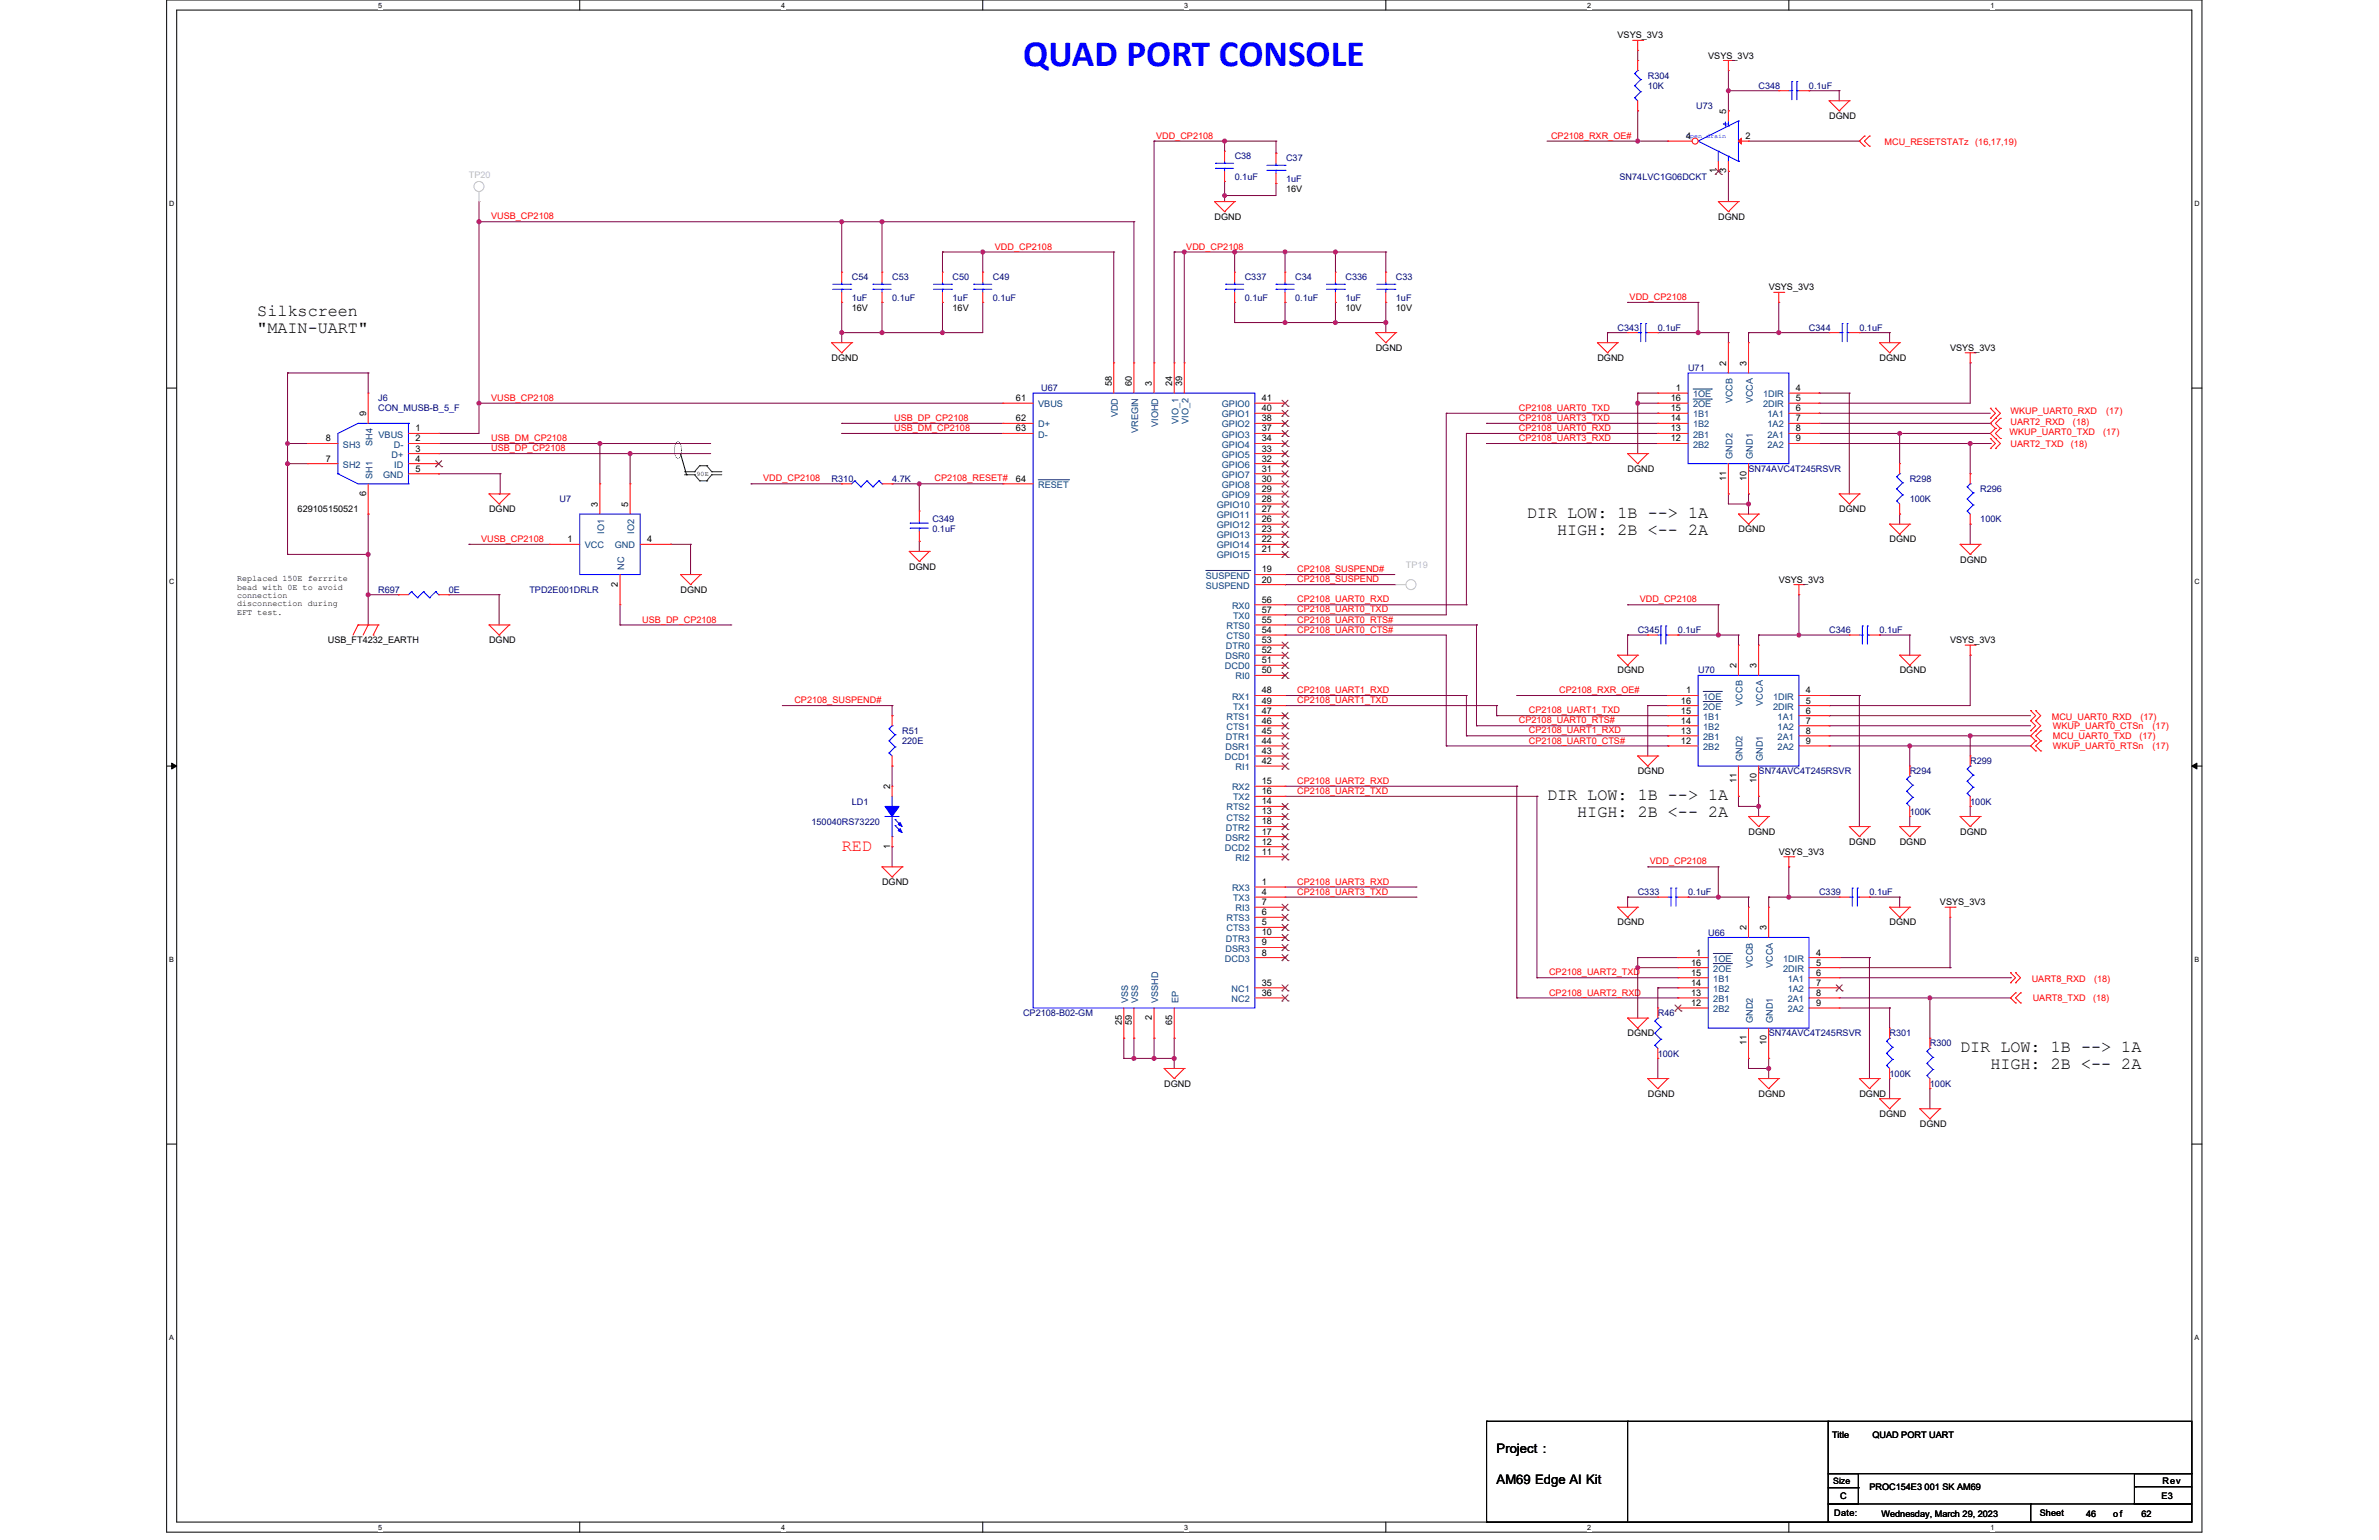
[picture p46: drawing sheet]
<svg xmlns="http://www.w3.org/2000/svg" width="432mm" height="279mm" viewBox="0 0 432 279" stroke-linecap="round" stroke-linejoin="round" font-family="sans-serif">
<defs><g id="words">
<text font-size="6.8" fill="#00f" x="185.7" y="11.9">QUAD PORT CONSOLE</text>
<g font-size="3">
<text x="46.7" y="57.4">Silkscreen</text>
<text x="46.7" y="60.5">&quot;MAIN-UART&quot;</text>
<text x="277.1" y="94">DIR LOW: 1B --&gt; 1A</text>
<text x="282.6" y="97">HIGH: 2B &lt;-- 2A</text>
<text x="280.8" y="145.2">DIR LOW: 1B --&gt; 1A</text>
<text x="286.3" y="148.2">HIGH: 2B &lt;-- 2A</text>
<text x="355.8" y="190.9">DIR LOW: 1B --&gt; 1A</text>
<text x="361.3" y="194">HIGH: 2B &lt;-- 2A</text>
</g>
<text font-size="3" fill="#f00" x="152.8" y="154.3">RED</text>
<g font-size="2.4">
<text x="271.6" y="263.7">Project :</text>
<text x="271.6" y="269.2">AM69 Edge AI Kit</text>
</g>
<g font-size="1.6">
<text x="293.6" y="7">VSYS_3V3</text>
<text x="310.1" y="10.6">VSYS_3V3</text>
<text x="313.3" y="20.7" transform="rotate(-90 313.3 20.7)">5</text>
<text x="332" y="21.6">DGND</text>
<text x="306" y="25.2">4</text>
<text x="316.8" y="25.2">2</text>
<text x="233.4" y="34.8">16V</text>
<text x="311.5" y="31.5" transform="rotate(-90 311.5 31.5)">1</text>
<text x="313.3" y="31.5" transform="rotate(-90 313.3 31.5)">3</text>
<text x="220.4" y="39.9">DGND</text>
<text x="311.9" y="39.9">DGND</text>
<text x="321" y="52.7">VSYS_3V3</text>
<text x="154.6" y="56.3">16V</text>
<text x="172.9" y="56.3">16V</text>
<text x="244.2" y="56.3">10V</text>
<text x="253.4" y="56.3">10V</text>
<text x="150.9" y="65.5">DGND</text>
<text x="249.7" y="63.7">DGND</text>
<text x="289.9" y="65.5">DGND</text>
<text x="341.1" y="65.5">DGND</text>
<text x="353.9" y="63.7">VSYS_3V3</text>
<text x="201.8" y="70" transform="rotate(-90 201.8 70)">58</text>
<text x="205.4" y="70" transform="rotate(-90 205.4 70)">60</text>
<text x="209.1" y="70" transform="rotate(-90 209.1 70)">3</text>
<text x="212.8" y="70" transform="rotate(-90 212.8 70)">24</text>
<text x="214.6" y="70" transform="rotate(-90 214.6 70)">39</text>
<text x="304.2" y="70.9">1</text>
<text x="313.3" y="66.4" transform="rotate(-90 313.3 66.4)">2</text>
<text x="317" y="66.4" transform="rotate(-90 317 66.4)">3</text>
<text x="326" y="70.9">4</text>
<text x="66.4" y="75.5" transform="rotate(-90 66.4 75.5)">9</text>
<text x="184.4" y="72.8">61</text>
<text x="184.4" y="76.4">62</text>
<text x="229" y="72.8">41</text>
<text x="229" y="74.6">40</text>
<text x="229" y="76.4">38</text>
<text x="303.3" y="72.8">16</text>
<text x="303.3" y="74.6">15</text>
<text x="303.3" y="76.4">14</text>
<text x="326" y="72.8">5</text>
<text x="326" y="74.6">6</text>
<text x="326" y="76.4">7</text>
<text x="59.1" y="80.1">8</text>
<text x="59.1" y="83.8">7</text>
<text x="75.4" y="78.3">1</text>
<text x="75.4" y="81.9">3</text>
<text x="75.4" y="80.1">2</text>
<text x="75.4" y="83.8">4</text>
<text x="184.4" y="78.3">63</text>
<text x="229" y="78.3">37</text>
<text x="229" y="80.1">34</text>
<text x="229" y="81.9">33</text>
<text x="229" y="83.8">32</text>
<text x="303.3" y="78.3">13</text>
<text x="303.3" y="80.1">12</text>
<text x="326" y="78.3">8</text>
<text x="326" y="80.1">9</text>
<text x="66.4" y="90" transform="rotate(-90 66.4 90)">6</text>
<text x="75.4" y="85.6">5</text>
<text x="184.4" y="87.4">64</text>
<text x="229" y="85.6">31</text>
<text x="229" y="87.4">30</text>
<text x="229" y="89.2">29</text>
<text x="295.4" y="85.6">DGND</text>
<text x="313.3" y="87.2" transform="rotate(-90 313.3 87.2)">11</text>
<text x="317" y="87.2" transform="rotate(-90 317 87.2)">10</text>
<text x="54" y="92.9">629105150521</text>
<text x="88.8" y="92.9">DGND</text>
<text x="108.5" y="92" transform="rotate(-90 108.5 92)">3</text>
<text x="114" y="92" transform="rotate(-90 114 92)">5</text>
<text x="229" y="91.1">28</text>
<text x="229" y="92.9">27</text>
<text x="229" y="94.7">26</text>
<text x="333.8" y="92.9">DGND</text>
<text x="103" y="98.4">1</text>
<text x="117.5" y="98.4">4</text>
<text x="229" y="96.6">23</text>
<text x="229" y="98.4">22</text>
<text x="229" y="100.2">21</text>
<text x="315.5" y="96.6">DGND</text>
<text x="343" y="98.4">DGND</text>
<text x="112.2" y="106.4" transform="rotate(-90 112.2 106.4)">2</text>
<text x="123.5" y="107.6">DGND</text>
<text x="165" y="103.4">DGND</text>
<text x="229" y="103.9">19</text>
<text x="229" y="105.7">20</text>
<text x="322.9" y="105.7">VSYS_3V3</text>
<text x="355.8" y="102.1">DGND</text>
<text x="229" y="113">55</text>
<text x="229" y="109.4">56</text>
<text x="229" y="111.2">57</text>
<text x="59.5" y="116.7">USB_FT4232_EARTH</text>
<text x="88.8" y="116.7">DGND</text>
<text x="229" y="118.5">52</text>
<text x="229" y="116.7">53</text>
<text x="229" y="114.8">54</text>
<text x="353.9" y="116.7">VSYS_3V3</text>
<text x="229" y="120.3">51</text>
<text x="229" y="122.2">50</text>
<text x="229" y="125.8">48</text>
<text x="293.6" y="122.2">DGND</text>
<text x="306" y="125.8">1</text>
<text x="315.2" y="121.2" transform="rotate(-90 315.2 121.2)">2</text>
<text x="318.8" y="121.2" transform="rotate(-90 318.8 121.2)">3</text>
<text x="327.8" y="125.8">4</text>
<text x="344.8" y="122.2">DGND</text>
<text x="229" y="131.3">46</text>
<text x="229" y="129.5">47</text>
<text x="229" y="127.6">49</text>
<text x="305.1" y="127.6">16</text>
<text x="305.1" y="129.5">15</text>
<text x="305.1" y="131.3">14</text>
<text x="327.8" y="127.6">5</text>
<text x="327.8" y="129.5">6</text>
<text x="327.8" y="131.3">7</text>
<text x="229" y="136.8">43</text>
<text x="229" y="135">44</text>
<text x="229" y="133.1">45</text>
<text x="305.1" y="133.1">13</text>
<text x="305.1" y="135">12</text>
<text x="327.8" y="133.1">8</text>
<text x="327.8" y="135">9</text>
<text x="161.5" y="143.2" transform="rotate(-90 161.5 143.2)">2</text>
<text x="229" y="138.6">42</text>
<text x="229" y="142.3">15</text>
<text x="297.3" y="140.5">DGND</text>
<text x="315.2" y="142.1" transform="rotate(-90 315.2 142.1)">11</text>
<text x="318.8" y="142.1" transform="rotate(-90 318.8 142.1)">10</text>
<text x="229" y="147.8">13</text>
<text x="229" y="145.9">14</text>
<text x="229" y="149.6">18</text>
<text x="229" y="144.1">16</text>
<text x="161.5" y="154" transform="rotate(-90 161.5 154)">1</text>
<text x="229" y="153.2">12</text>
<text x="229" y="151.4">17</text>
<text x="229" y="155.1">11</text>
<text x="317.4" y="151.4">DGND</text>
<text x="322.9" y="155.1">VSYS_3V3</text>
<text x="335.7" y="153.3">DGND</text>
<text x="344.8" y="153.3">DGND</text>
<text x="355.8" y="151.4">DGND</text>
<text x="160.1" y="160.6">DGND</text>
<text x="229" y="160.6">1</text>
<text x="229" y="167.9">5</text>
<text x="229" y="166">6</text>
<text x="229" y="164.2">7</text>
<text x="229" y="162.4">4</text>
<text x="293.6" y="167.9">DGND</text>
<text x="343" y="167.9">DGND</text>
<text x="352.1" y="164.2">VSYS_3V3</text>
<text x="229" y="173.4">8</text>
<text x="229" y="171.5">9</text>
<text x="229" y="169.7">10</text>
<text x="307.8" y="173.4">1</text>
<text x="317" y="168.8" transform="rotate(-90 317 168.8)">2</text>
<text x="320.6" y="168.8" transform="rotate(-90 320.6 168.8)">3</text>
<text x="329.6" y="173.4">4</text>
<text x="229" y="178.8">35</text>
<text x="306.9" y="175.2">16</text>
<text x="306.9" y="177">15</text>
<text x="306.9" y="178.8">14</text>
<text x="329.6" y="175.2">5</text>
<text x="329.6" y="177">6</text>
<text x="329.6" y="178.8">7</text>
<text x="209.1" y="185.1" transform="rotate(-90 209.1 185.1)">2</text>
<text x="229" y="180.7">36</text>
<text x="306.9" y="180.7">13</text>
<text x="306.9" y="182.5">12</text>
<text x="329.6" y="180.7">8</text>
<text x="329.6" y="182.5">9</text>
<text x="203.6" y="186" transform="rotate(-90 203.6 186)">25</text>
<text x="205.4" y="186" transform="rotate(-90 205.4 186)">59</text>
<text x="212.8" y="186" transform="rotate(-90 212.8 186)">65</text>
<text x="295.4" y="188">DGND</text>
<text x="317" y="189.7" transform="rotate(-90 317 189.7)">11</text>
<text x="320.6" y="189.7" transform="rotate(-90 320.6 189.7)">10</text>
<text x="211.3" y="197.2">DGND</text>
<text x="299.1" y="199">DGND</text>
<text x="319.2" y="199">DGND</text>
<text x="337.5" y="199">DGND</text>
<text x="341.1" y="202.7">DGND</text>
<text x="348.5" y="204.5">DGND</text>
<text x="332.5" y="260.8">Title</text>
<text x="339.9" y="260.8">QUAD PORT UART</text>
<text x="332.7" y="269.2">Size</text>
<text x="392.5" y="269.2">Rev</text>
<text x="332.9" y="275.1">Date:</text>
<text x="334" y="272">C</text>
<text x="339.3" y="270.3">PROC154E3 001 SK AM69</text>
<text x="341.5" y="275.3">Wednesday, March 29, 2023</text>
<text x="370.2" y="275.1">Sheet</text>
<text x="378.6" y="275.3">46</text>
<text x="383.6" y="275.3">of</text>
<text x="388.7" y="275.3">62</text>
<text x="392.3" y="272">E3</text>
</g>
<g font-size="1.6" fill="#000080">
<text x="299.1" y="14.3">R304</text>
<text x="299.1" y="16.1">10K</text>
<text x="319.2" y="16.1">C348</text>
<text x="328.3" y="16.1">0.1uF</text>
<text x="307.9" y="19.8">U73</text>
<text x="224.1" y="28.9">C38</text>
<text x="233.4" y="29.3">C37</text>
<text x="224.1" y="32.6">0.1uF</text>
<text x="233.4" y="32.9">1uF</text>
<text x="294" y="32.6">SN74LVC1G06DCKT</text>
<text x="154.6" y="50.9">C54</text>
<text x="161.9" y="50.9">C53</text>
<text x="172.9" y="50.9">C50</text>
<text x="180.2" y="50.9">C49</text>
<text x="225.9" y="50.9">C337</text>
<text x="235.1" y="50.9">C34</text>
<text x="244.2" y="50.9">C336</text>
<text x="253.4" y="50.9">C33</text>
<text x="154.6" y="54.5">1uF</text>
<text x="161.9" y="54.5">0.1uF</text>
<text x="172.9" y="54.5">1uF</text>
<text x="180.2" y="54.5">0.1uF</text>
<text x="225.9" y="54.5">0.1uF</text>
<text x="235.1" y="54.5">0.1uF</text>
<text x="244.2" y="54.5">1uF</text>
<text x="253.4" y="54.5">1uF</text>
<text x="293.6" y="60">C343</text>
<text x="300.9" y="60">0.1uF</text>
<text x="328.3" y="60">C344</text>
<text x="337.5" y="60">0.1uF</text>
<text x="189" y="71">U67</text>
<text x="306.4" y="67.3">U71</text>
<text x="68.6" y="72.8">J6</text>
<text x="68.6" y="74.6">CON_MUSB-B_5_F</text>
<text x="150.9" y="87.4">R310</text>
<text x="161.9" y="87.4">4.7K</text>
<text x="317.4" y="85.6">SN74AVC4T245RSVR</text>
<text x="346.6" y="87.4">R298</text>
<text x="359.4" y="89.3">R296</text>
<text x="101.6" y="91.1">U7</text>
<text x="169.2" y="94.8">C349</text>
<text x="346.6" y="91.1">100K</text>
<text x="359.4" y="94.8">100K</text>
<text x="169.2" y="96.6">0.1uF</text>
<text x="68.6" y="107.6">R697</text>
<text x="81.5" y="107.6">0E</text>
<text x="96.1" y="107.6">TPD2E001DRLR</text>
<text x="297.3" y="114.9">C345</text>
<text x="304.6" y="114.9">0.1uF</text>
<text x="332" y="114.9">C346</text>
<text x="341.1" y="114.9">0.1uF</text>
<text x="308.2" y="122.2">U70</text>
<text x="163.7" y="133.2">R51</text>
<text x="163.7" y="135">220E</text>
<text x="319.2" y="140.5">SN74AVC4T245RSVR</text>
<text x="346.6" y="140.5">R294</text>
<text x="357.6" y="138.6">R299</text>
<text x="147.3" y="149.6">150040RS73220</text>
<text x="154.6" y="146">LD1</text>
<text x="346.6" y="147.8">100K</text>
<text x="357.6" y="146">100K</text>
<text x="297.3" y="162.4">C333</text>
<text x="306.4" y="162.4">0.1uF</text>
<text x="330.2" y="162.4">C339</text>
<text x="339.3" y="162.4">0.1uF</text>
<text x="310.1" y="169.7">U66</text>
<text x="185.7" y="184.4">CP2108-B02-GM</text>
<text x="300.9" y="184.4">R46</text>
<text x="300.9" y="191.7">100K</text>
<text x="321" y="188">SN74AVC4T245RSVR</text>
<text x="343" y="188">R301</text>
<text x="350.3" y="189.9">R300</text>
<text x="343" y="195.3">100K</text>
<text x="350.3" y="197.2">100K</text>
</g>
<g font-size="1.6" fill="#f00">
<text x="209.8" y="25.2">VDD_CP2108</text>
<text x="281.5" y="25.2">CP2108_RXR_OE#</text>
<text x="342.1" y="26.4">MCU_RESETSTATz</text>
<text x="358.5" y="26.4">(16,17,19)</text>
<text x="89.1" y="39.8">VUSB_CP2108</text>
<text x="180.6" y="45.3">VDD_CP2108</text>
<text x="215.3" y="45.3">VDD_CP2108</text>
<text x="295.8" y="54.4">VDD_CP2108</text>
<text x="89.1" y="72.7">VUSB_CP2108</text>
<text x="162.3" y="76.4">USB_DP_CP2108</text>
<text x="275.7" y="74.5">CP2108_UART0_TXD</text>
<text x="275.7" y="76.4">CP2108_UART3_TXD</text>
<text x="364.9" y="75.2">WKUP_UART0_RXD</text>
<text x="364.9" y="77.2">UART2_RXD</text>
<text x="376.3" y="77.2">(18)</text>
<text x="382.3" y="75.2">(17)</text>
<text x="89.1" y="81.9">USB_DP_CP2108</text>
<text x="89.1" y="80">USB_DM_CP2108</text>
<text x="162.3" y="78.2">USB_DM_CP2108</text>
<text x="275.7" y="78.2">CP2108_UART0_RXD</text>
<text x="275.7" y="80">CP2108_UART3_RXD</text>
<text x="364.7" y="78.8">WKUP_UART0_TXD</text>
<text x="364.9" y="81">UART2_TXD</text>
<text x="375.9" y="81">(18)</text>
<text x="381.7" y="78.8">(17)</text>
<text x="138.5" y="87.4">VDD_CP2108</text>
<text x="169.6" y="87.4">CP2108_RESET#</text>
<text x="87.3" y="98.3">VUSB_CP2108</text>
<text x="235.4" y="105.6">CP2108_SUSPEND</text>
<text x="235.4" y="103.8">CP2108_SUSPEND#</text>
<text x="116.6" y="113">USB_DP_CP2108</text>
<text x="235.4" y="111.1">CP2108_UART0_TXD</text>
<text x="235.4" y="109.3">CP2108_UART0_RXD</text>
<text x="235.4" y="113">CP2108_UART0_RTS#</text>
<text x="297.6" y="109.3">VDD_CP2108</text>
<text x="235.4" y="114.8">CP2108_UART0_CTS#</text>
<text x="235.4" y="125.8">CP2108_UART1_RXD</text>
<text x="283" y="125.8">CP2108_RXR_OE#</text>
<text x="144.2" y="127.6">CP2108_SUSPEND#</text>
<text x="235.4" y="127.6">CP2108_UART1_TXD</text>
<text x="275.7" y="131.2">CP2108_UART0_RTS#</text>
<text x="277.5" y="129.4">CP2108_UART1_TXD</text>
<text x="372.4" y="130.6">MCU_UART0_RXD</text>
<text x="388.5" y="130.6">(17)</text>
<text x="277.5" y="133.1">CP2108_UART1_RXD</text>
<text x="277.5" y="134.9">CP2108_UART0_CTS#</text>
<text x="372.6" y="134.1">MCU_UART0_TXD</text>
<text x="372.6" y="132.2">WKUP_UART0_CTSn</text>
<text x="372.6" y="135.9">WKUP_UART0_RTSn</text>
<text x="388.3" y="134.1">(17)</text>
<text x="390.7" y="132.2">(17)</text>
<text x="390.7" y="135.9">(17)</text>
<text x="235.4" y="142.2">CP2108_UART2_RXD</text>
<text x="235.4" y="144">CP2108_UART2_TXD</text>
<text x="235.4" y="160.5">CP2108_UART3_RXD</text>
<text x="299.4" y="156.8">VDD_CP2108</text>
<text x="235.4" y="162.3">CP2108_UART3_TXD</text>
<text x="281.2" y="177">CP2108_UART2_TXD</text>
<text x="368.8" y="178.1">UART8_RXD</text>
<text x="380.1" y="178.1">(18)</text>
<text x="281.2" y="180.6">CP2108_UART2_RXD</text>
<text x="368.9" y="181.6">UART8_TXD</text>
<text x="379.9" y="181.6">(18)</text>
</g>
<g font-size="1.6" fill="#c0c0c0">
<text x="85.1" y="32.2">TP20</text>
<text x="255.2" y="103">TP19</text>
</g>
<g font-size="1.6" fill="#004080">
<text x="188.4" y="73.9">VBUS</text>
<text x="188.4" y="77.6">D+</text>
<text x="202.9" y="75.7" transform="rotate(-90 202.9 75.7)">VDD</text>
<text x="210.2" y="77.5" transform="rotate(-90 210.2 77.5)">VIOHD</text>
<text x="213.9" y="76.9" transform="rotate(-90 213.9 76.9)">VIO_1</text>
<text x="215.7" y="76.9" transform="rotate(-90 215.7 76.9)">VIO_2</text>
<text x="221.8" y="73.9">GPIO0</text>
<text x="221.8" y="75.7">GPIO1</text>
<text x="221.8" y="77.6">GPIO2</text>
<text x="307.3" y="72.1">1OE</text>
<text x="307.3" y="73.9">2OE</text>
<text x="307.3" y="75.7">1B1</text>
<text x="307.3" y="77.6">1B2</text>
<text x="314.5" y="73.2" transform="rotate(-90 314.5 73.2)">VCCB</text>
<text x="318.1" y="73.2" transform="rotate(-90 318.1 73.2)">VCCA</text>
<text x="320" y="72.1">1DIR</text>
<text x="320" y="73.9">2DIR</text>
<text x="320.8" y="75.7">1A1</text>
<text x="320.8" y="77.6">1A2</text>
<text x="62.2" y="81.2">SH3</text>
<text x="67.6" y="80.9" transform="rotate(-90 67.6 80.9)">SH4</text>
<text x="68.7" y="79.4">VBUS</text>
<text x="71.1" y="83">D+</text>
<text x="71.5" y="81.2">D-</text>
<text x="188.4" y="79.4">D-</text>
<text x="206.6" y="78.6" transform="rotate(-90 206.6 78.6)">VREGIN</text>
<text x="221.8" y="79.4">GPIO3</text>
<text x="221.8" y="81.2">GPIO4</text>
<text x="221.8" y="83">GPIO5</text>
<text x="307.3" y="79.4">2B1</text>
<text x="307.3" y="81.2">2B2</text>
<text x="314.5" y="83.2" transform="rotate(-90 314.5 83.2)">GND2</text>
<text x="318.1" y="83.2" transform="rotate(-90 318.1 83.2)">GND1</text>
<text x="320.8" y="79.4">2A1</text>
<text x="320.8" y="81.2">2A2</text>
<text x="62.2" y="84.9">SH2</text>
<text x="67.6" y="86.9" transform="rotate(-90 67.6 86.9)">SH1</text>
<text x="69.5" y="86.7">GND</text>
<text x="71.6" y="84.9">ID</text>
<text x="188.4" y="88.5">RESET</text>
<text x="221.8" y="84.9">GPIO6</text>
<text x="221.8" y="86.7">GPIO7</text>
<text x="221.8" y="88.5">GPIO8</text>
<text x="220.9" y="92.2">GPIO10</text>
<text x="220.9" y="94">GPIO11</text>
<text x="220.9" y="95.8">GPIO12</text>
<text x="221.8" y="90.4">GPIO9</text>
<text x="106.1" y="99.5">VCC</text>
<text x="109.6" y="96.9" transform="rotate(-90 109.6 96.9)">IO1</text>
<text x="111.6" y="99.5">GND</text>
<text x="115.1" y="96.9" transform="rotate(-90 115.1 96.9)">IO2</text>
<text x="220.9" y="97.7">GPIO13</text>
<text x="220.9" y="99.5">GPIO14</text>
<text x="220.9" y="101.3">GPIO15</text>
<text x="113.3" y="103.3" transform="rotate(-90 113.3 103.3)">NC</text>
<text x="218.8" y="105">SUSPEND</text>
<text x="218.8" y="106.8">SUSPEND</text>
<text x="223.6" y="110.5">RX0</text>
<text x="223.8" y="112.3">TX0</text>
<text x="222.4" y="119.6">DSR0</text>
<text x="222.5" y="117.8">DTR0</text>
<text x="222.6" y="116">CTS0</text>
<text x="222.6" y="114.1">RTS0</text>
<text x="222.3" y="121.4">DCD0</text>
<text x="224.3" y="123.3">RI0</text>
<text x="222.6" y="130.6">RTS1</text>
<text x="223.6" y="126.9">RX1</text>
<text x="223.8" y="128.8">TX1</text>
<text x="309.1" y="126.9">1OE</text>
<text x="309.1" y="128.8">2OE</text>
<text x="309.1" y="130.6">1B1</text>
<text x="316.3" y="128" transform="rotate(-90 316.3 128)">VCCB</text>
<text x="320" y="128" transform="rotate(-90 320 128)">VCCA</text>
<text x="321.8" y="126.9">1DIR</text>
<text x="321.8" y="128.8">2DIR</text>
<text x="322.7" y="130.6">1A1</text>
<text x="222.3" y="137.9">DCD1</text>
<text x="222.4" y="136.1">DSR1</text>
<text x="222.5" y="134.2">DTR1</text>
<text x="222.6" y="132.4">CTS1</text>
<text x="309.1" y="132.4">1B2</text>
<text x="309.1" y="134.2">2B1</text>
<text x="309.1" y="136.1">2B2</text>
<text x="322.7" y="132.4">1A2</text>
<text x="322.7" y="134.2">2A1</text>
<text x="322.7" y="136.1">2A2</text>
<text x="223.6" y="143.4">RX2</text>
<text x="224.3" y="139.7">RI1</text>
<text x="316.3" y="138.1" transform="rotate(-90 316.3 138.1)">GND2</text>
<text x="320" y="138.1" transform="rotate(-90 320 138.1)">GND1</text>
<text x="222.6" y="148.9">CTS2</text>
<text x="222.6" y="147">RTS2</text>
<text x="223.8" y="145.2">TX2</text>
<text x="222.3" y="154.4">DCD2</text>
<text x="222.4" y="152.5">DSR2</text>
<text x="222.5" y="150.7">DTR2</text>
<text x="223.6" y="161.7">RX3</text>
<text x="224.3" y="156.2">RI2</text>
<text x="222.6" y="167.2">RTS3</text>
<text x="223.8" y="163.5">TX3</text>
<text x="224.3" y="165.3">RI3</text>
<text x="222.4" y="172.7">DSR3</text>
<text x="222.5" y="170.8">DTR3</text>
<text x="222.6" y="169">CTS3</text>
<text x="222.3" y="174.5">DCD3</text>
<text x="223.5" y="180">NC1</text>
<text x="311" y="174.5">1OE</text>
<text x="311" y="176.3">2OE</text>
<text x="311" y="178.1">1B1</text>
<text x="311" y="180">1B2</text>
<text x="318.1" y="175.6" transform="rotate(-90 318.1 175.6)">VCCB</text>
<text x="321.8" y="175.6" transform="rotate(-90 321.8 175.6)">VCCA</text>
<text x="323.7" y="174.5">1DIR</text>
<text x="323.7" y="176.3">2DIR</text>
<text x="324.5" y="178.1">1A1</text>
<text x="324.5" y="180">1A2</text>
<text x="204.7" y="182" transform="rotate(-90 204.7 182)">VSS</text>
<text x="206.6" y="182" transform="rotate(-90 206.6 182)">VSS</text>
<text x="210.2" y="182" transform="rotate(-90 210.2 182)">VSSHD</text>
<text x="213.9" y="182" transform="rotate(-90 213.9 182)">EP</text>
<text x="223.5" y="181.8">NC2</text>
<text x="311" y="181.8">2B1</text>
<text x="311" y="183.6">2B2</text>
<text x="318.1" y="185.6" transform="rotate(-90 318.1 185.6)">GND2</text>
<text x="321.8" y="185.6" transform="rotate(-90 321.8 185.6)">GND1</text>
<text x="324.5" y="181.8">2A1</text>
<text x="324.5" y="183.6">2A2</text>
</g>
<g font-size="1.5">
<text x="43" y="105.5">Replaced 150E ferrrite</text>
<text x="43" y="107">bead with 0E to avoid</text>
<text x="43" y="108.5">connection</text>
<text x="43" y="110">disconnection during</text>
<text x="43" y="111.6">EFT test.</text>
</g>
<g font-size="1.3">
<text x="68.6" y="1.4">5</text>
<text x="141.8" y="1.4">4</text>
<text x="215" y="1.4">3</text>
<text x="288.1" y="1.4">2</text>
<text x="361.3" y="1.4">1</text>
<text x="30.7" y="37.3">D</text>
<text x="398.3" y="37.3">D</text>
<text x="30.7" y="105.9">C</text>
<text x="398.3" y="105.9">C</text>
<text x="30.7" y="174.5">B</text>
<text x="398.3" y="174.5">B</text>
<text x="30.7" y="243">A</text>
<text x="398.3" y="243">A</text>
<text x="68.6" y="277.5">5</text>
<text x="141.8" y="277.5">4</text>
<text x="215" y="277.5">3</text>
<text x="288.1" y="277.5">2</text>
<text x="361.3" y="277.5">1</text>
</g>
<text font-size="1.2" fill="#00f" x="306" y="25.1">Open drain</text>
<text font-size="1.2" x="126.4" y="86.4">90E</text>
</g></defs>
<path d="M30.2 0h369.5v278h-369.5zM32.1 1.8h365.7v274.3h-365.7z" fill="none" stroke="#000" stroke-width=".18"/>
<g fill="#fff">
<path d="M68.7 .2h.7v1.4h-.7z"/>
<path d="M68.7 276.3h.7v1.5h-.7z"/>
</g>
<path d="M105.2 0v1.8M105.2 276.1v1.9" fill="none" stroke="#000" stroke-width=".18"/>
<g fill="#fff">
<path d="M141.8 .2h.7v1.4h-.7z"/>
<path d="M141.8 276.3h.7v1.5h-.7z"/>
</g>
<path d="M178.4 0v1.8M178.4 276.1v1.9" fill="none" stroke="#000" stroke-width=".18"/>
<g fill="#fff">
<path d="M215 .2h.7v1.4h-.7z"/>
<path d="M215 276.3h.7v1.5h-.7z"/>
</g>
<path d="M251.5 0v1.8M251.5 276.1v1.9" fill="none" stroke="#000" stroke-width=".18"/>
<g fill="#fff">
<path d="M288.1 .2h.7v1.4h-.7z"/>
<path d="M288.1 276.3h.7v1.5h-.7z"/>
</g>
<path d="M324.7 0v1.8M324.7 276.1v1.9" fill="none" stroke="#000" stroke-width=".18"/>
<g fill="#fff">
<path d="M361.3 .2h.7v1.4h-.7z"/>
<path d="M361.3 276.3h.7v1.5h-.7z"/>
<path d="M30.7 36.1h1v1.5h-1z"/>
<path d="M398.3 36.1h.9v1.5h-.9z"/>
<path d="M30.7 104.7h1v1.5h-1z"/>
<path d="M398.3 104.7h.9v1.5h-.9z"/>
</g>
<path d="M30.2 70.4h1.9M397.8 70.4h1.9" fill="none" stroke="#000" stroke-width=".18"/>
<g fill="#fff">
<path d="M30.7 173.3h.9v1.4h-.9z"/>
<path d="M398.3 173.3h.9v1.4h-.9z"/>
</g>
<path d="M30.2 139h1.9M31.2 138.5l.9 .5-.9 .5zM397.8 139l.9-.5v1zM397.8 139h1.9" fill="none" stroke="#000" stroke-width=".18"/>
<path d="M31.2 138.5l.9 .5-.9 .5zM397.8 139l.9-.5v1z" fill="#000"/>
<g fill="#fff">
<path d="M30.7 241.9h.9v1.4h-.9z"/>
<path d="M398.3 241.9h.9v1.4h-.9z"/>
</g>
<path d="M123.5 82.3l1.1 3.8M124.6 86.1h.1M30.2 207.6h1.9M397.8 207.6h1.9" fill="none" stroke="#000" stroke-width=".18"/>
<g fill="none" stroke="#008000" stroke-width=".18">
<path d="M124.2 85.6h1.9M124.2 86.1h1.9M126.1 85.6h.1M126.1 86.1h.1M126.1 86.1l.9 1.1M127 84.5h.1M127 87.2h.1M127 84.5l-.9 1.1M127 84.5h1.3M127 87.2h1.3M128.3 84.5h.1M128.3 87.2h.1"/>
<path d="M128.3 84.5l.9 1.1M129.2 85.6h.1M129.2 86.1h.1M129.2 85.6h1.8M129.2 86.1h1.8M129.2 86.1l-.9 1.1"/>
</g>
<path d="M122.8 80.2l.3-.1a1.83 1.83 0 0 1 .6 2 1.07 1.07 0 0 1-.6 1.1 1.85 1.85 0 0 1-.7-2z" fill="none" stroke="#000" stroke-width=".18" stroke-dasharray="0 .4"/>
<path d="M295.4 54.9h.1M295.4 54.9h12.8M308.2 54.9h.1M308.2 54.9v5.5M308.2 60.4h.1M308.2 60.4h5.5M299.1 157.3h.1M299.1 157.3h12.8M339.3 173.7h.1M339.3 173.7v22" fill="none" stroke="#800040" stroke-width=".18"/>
<circle cx="308.2" cy="60.3" r=".37" fill="#f0f"/>
<circle cx="308.2" cy="60.3" r=".37" fill="none" stroke="#f0f" stroke-width=".18"/>
<path d="M86.9 73.2h.1M86.9 73.2v5.4M108.9 80.5h.1M108.9 80.5v7.3M108.9 80.5h20.1M121.7 98.8h.1M121.7 98.8h3.6M125.3 98.8h.1M125.3 98.8v5.4M353.9 175.6h.1M353.9 166.4v9.2" fill="none" stroke="#800040" stroke-width=".18"/>
<circle cx="108.9" cy="80.5" r=".37" fill="#f0f"/>
<circle cx="108.9" cy="80.5" r=".37" fill="none" stroke="#f0f" stroke-width=".18"/>
<g fill="none" stroke="#800040" stroke-width=".18">
<path d="M322.9 54.9h.1M322.9 54.9v5.5M291.8 60.4h.1M291.8 60.4h3.6M291.8 60.4v1.8M300.9 60.4h.1M300.9 60.4h7.3M313.7 60.4h.1M313.7 60.4v1.8M317.4 60.4h.1M317.4 60.4h14.6M317.4 60.4v1.8"/>
<path d="M322.9 60.4h.1M337.5 60.4h.1M337.5 60.4h5.5M343 60.4h.1M343 60.4v1.8M79.6 82.3h.1M79.6 82.3h34.8M136.3 87.8h.1M136.3 87.8h16.5"/>
</g>
<circle cx="322.8" cy="60.3" r=".37" fill="#f0f"/>
<circle cx="322.8" cy="60.3" r=".37" fill="none" stroke="#f0f" stroke-width=".18"/>
<path d="M313.7 89.6h.1M313.7 89.6v1.8h3.7M317.4 91.4h.1M317.4 89.6h.1M317.4 89.6v3.7" fill="none" stroke="#800040" stroke-width=".18"/>
<circle cx="317.4" cy="91.4" r=".37" fill="#f0f"/>
<circle cx="317.4" cy="91.4" r=".37" fill="none" stroke="#f0f" stroke-width=".18"/>
<g fill="none" stroke="#800040" stroke-width=".18">
<path d="M160.1 40.2h.1M160.1 54.9h.1M160.1 40.2v9.2M160.1 54.9v5.5M224.1 54.9h.1M224.1 45.7h.1M224.1 45.7v3.7M224.1 54.9v3.6M86.9 73.2h.1M86.9 73.2h95.1M330.2 73.2h.1M357.6 65.8h.1"/>
<path d="M357.6 65.8v7.4h-27.4M295.4 162.8h.1M295.4 162.8h5.5M295.4 162.8v1.8M306.4 162.8h.1M306.4 162.8h5.5"/>
</g>
<circle cx="311.9" cy="162.8" r=".37" fill="#f0f"/>
<circle cx="311.9" cy="162.8" r=".37" fill="none" stroke="#f0f" stroke-width=".18"/>
<g fill="none" stroke="#800040" stroke-width=".18">
<path d="M311.9 157.3h.1M311.9 157.3v5.5M324.7 157.3h.1M324.7 157.3v5.5h-3.7M311.9 162.8h.1M311.9 162.8h5.5M317.4 162.8h.1M317.4 162.8v1.8M321 162.8h.1M321 162.8v1.8M339.3 162.8h.1M339.3 162.8h5.5"/>
<path d="M344.8 162.8h.1M344.8 162.8v1.8"/>
</g>
<circle cx="324.7" cy="162.8" r=".37" fill="#f0f"/>
<circle cx="324.7" cy="162.8" r=".37" fill="none" stroke="#f0f" stroke-width=".18"/>
<path d="M79.6 78.6h.1M79.6 78.6h7.3M52.2 84.1h.1M52.2 84.1h3.6M79.6 80.5h.1M79.6 80.5h29.3M324.7 162.8h.1M324.7 162.8h9.1" fill="none" stroke="#800040" stroke-width=".18"/>
<circle cx="52.2" cy="84.1" r=".37" fill="#f0f"/>
<circle cx="52.2" cy="84.1" r=".37" fill="none" stroke="#f0f" stroke-width=".18"/>
<path d="M52.2 67.7h.1M52.2 67.7v16.4M52.2 80.5h.1M52.2 80.5h3.6" fill="none" stroke="#800040" stroke-width=".18"/>
<circle cx="52.2" cy="80.5" r=".37" fill="#f0f"/>
<circle cx="52.2" cy="80.5" r=".37" fill="none" stroke="#f0f" stroke-width=".18"/>
<g fill="none" stroke="#800040" stroke-width=".18">
<path d="M52.2 67.7h.1M52.2 67.7h14.6M52.2 84.1h.1M52.2 84.1v16.5M66.8 93.3h.1M66.8 93.3v20.1M79.6 86h.1M79.6 86h11.2M90.8 86h.1M90.8 86v3.6M52.2 100.6h.1M52.2 100.6h14.6"/>
<path d="M66.8 107.9h.1M66.8 100.6h.1M66.8 107.9h5.5M72.3 107.9h.1"/>
</g>
<circle cx="66.8" cy="107.9" r=".37" fill="#f0f"/>
<circle cx="66.8" cy="107.9" r=".37" fill="none" stroke="#f0f" stroke-width=".18"/>
<circle cx="66.8" cy="100.6" r=".37" fill="#f0f"/>
<circle cx="66.8" cy="100.6" r=".37" fill="none" stroke="#f0f" stroke-width=".18"/>
<path d="M66.8 67.7h.1M66.8 67.7v3.6M204 188.4h.1M204 192h.1M204 188.4v3.6M204 192h1.8" fill="none" stroke="#800040" stroke-width=".18"/>
<circle cx="205.8" cy="192" r=".37" fill="#f0f"/>
<circle cx="205.8" cy="192" r=".37" fill="none" stroke="#f0f" stroke-width=".18"/>
<path d="M205.8 188.4h.1M205.8 192h.1M205.8 188.4v3.6M209.5 188.4h.1M209.5 192h.1M209.5 188.4v3.6M213.1 188.4h.1M213.1 188.4v3.6h-7.3" fill="none" stroke="#800040" stroke-width=".18"/>
<circle cx="209.5" cy="192" r=".37" fill="#f0f"/>
<circle cx="209.5" cy="192" r=".37" fill="none" stroke="#f0f" stroke-width=".18"/>
<path d="M213.1 192h.1M213.1 192v1.9" fill="none" stroke="#800040" stroke-width=".18"/>
<circle cx="213.1" cy="192" r=".37" fill="#f0f"/>
<circle cx="213.1" cy="192" r=".37" fill="none" stroke="#f0f" stroke-width=".18"/>
<path d="M114.4 82.3h.1M114.4 82.3v5.5M114.4 82.3h14.6" fill="none" stroke="#800040" stroke-width=".18"/>
<circle cx="114.4" cy="82.3" r=".37" fill="#f0f"/>
<circle cx="114.4" cy="82.3" r=".37" fill="none" stroke="#f0f" stroke-width=".18"/>
<g fill="none" stroke="#800040" stroke-width=".18">
<path d="M178.4 54.9h.1M178.4 45.7h.1M178.4 45.7v3.7M178.4 54.9v5.5M213.1 45.7h.1M213.1 45.7h11M213.1 45.7v20.1M215 45.7h.1M215 45.7v20.1M152.8 78.6h.1M152.8 76.8h.1M152.8 78.6h29.2"/>
<path d="M152.8 76.8h29.2M85.1 98.8h.1M85.1 98.8h14.6M81.5 107.9h.1M81.5 107.9h9.1M90.6 107.9h.1M90.6 107.9v5.5"/>
</g>
<circle cx="224.1" cy="45.7" r=".37" fill="#f0f"/>
<circle cx="224.1" cy="45.7" r=".37" fill="none" stroke="#f0f" stroke-width=".18"/>
<circle cx="214.9" cy="45.7" r=".37" fill="#f0f"/>
<circle cx="214.9" cy="45.7" r=".37" fill="none" stroke="#f0f" stroke-width=".18"/>
<g fill="none" stroke="#800040" stroke-width=".18">
<path d="M224.1 45.7h.1M224.1 58.5h.1M224.1 45.7h9.1M224.1 58.5h9.1M242.4 54.9h.1M242.4 58.5h.1M242.4 58.5h9.1M242.4 54.9v3.6M251.5 45.7h.1M251.5 54.9h.1M251.5 58.5h.1M251.5 45.7v3.7"/>
<path d="M251.5 54.9v5.5"/>
</g>
<circle cx="251.5" cy="58.5" r=".37" fill="#f0f"/>
<circle cx="251.5" cy="58.5" r=".37" fill="none" stroke="#f0f" stroke-width=".18"/>
<path d="M233.2 54.9h.1M233.2 58.5h.1M233.2 54.9v3.6M233.2 58.5h9.2" fill="none" stroke="#800040" stroke-width=".18"/>
<circle cx="242.4" cy="58.5" r=".37" fill="#f0f"/>
<circle cx="242.4" cy="58.5" r=".37" fill="none" stroke="#f0f" stroke-width=".18"/>
<circle cx="233.2" cy="58.5" r=".37" fill="#f0f"/>
<circle cx="233.2" cy="58.5" r=".37" fill="none" stroke="#f0f" stroke-width=".18"/>
<path d="M233.2 45.7h.1M233.2 45.7v3.7M233.2 45.7h9.2" fill="none" stroke="#800040" stroke-width=".18"/>
<circle cx="242.4" cy="45.7" r=".37" fill="#f0f"/>
<circle cx="242.4" cy="45.7" r=".37" fill="none" stroke="#f0f" stroke-width=".18"/>
<circle cx="233.2" cy="45.7" r=".37" fill="#f0f"/>
<circle cx="233.2" cy="45.7" r=".37" fill="none" stroke="#f0f" stroke-width=".18"/>
<path d="M209.5 25.6h.1M209.5 25.6v40.2M209.5 25.6h12.8M222.3 35.5h.1M222.3 25.6h.1M222.3 25.6v1.8M222.3 32.9v2.6M242.4 45.7h.1M242.4 45.7v3.7M242.4 45.7h9.1" fill="none" stroke="#800040" stroke-width=".18"/>
<circle cx="222.3" cy="25.6" r=".37" fill="#f0f"/>
<circle cx="222.3" cy="25.6" r=".37" fill="none" stroke="#f0f" stroke-width=".18"/>
<path d="M171.1 45.7h.1M171.1 45.7v3.7M171.1 45.7h31.1M178.4 45.7h.1M202.2 45.7h.1M202.2 45.7v20.1" fill="none" stroke="#800040" stroke-width=".18"/>
<circle cx="178.4" cy="45.7" r=".37" fill="#f0f"/>
<circle cx="178.4" cy="45.7" r=".37" fill="none" stroke="#f0f" stroke-width=".18"/>
<path d="M171.1 54.9h.1M171.1 54.9v5.5M152.8 60.4h.1M152.8 60.4v1.8M152.8 60.4h7.3" fill="none" stroke="#800040" stroke-width=".18"/>
<circle cx="152.8" cy="60.3" r=".37" fill="#f0f"/>
<circle cx="152.8" cy="60.3" r=".37" fill="none" stroke="#f0f" stroke-width=".18"/>
<path d="M86.9 40.2h.1M86.9 40.2h65.9M205.8 40.2h.1M205.8 40.2v25.6" fill="none" stroke="#800040" stroke-width=".18"/>
<circle cx="152.8" cy="40.2" r=".37" fill="#f0f"/>
<circle cx="152.8" cy="40.2" r=".37" fill="none" stroke="#f0f" stroke-width=".18"/>
<circle cx="86.9" cy="40.2" r=".37" fill="#f0f"/>
<circle cx="86.9" cy="40.2" r=".37" fill="none" stroke="#f0f" stroke-width=".18"/>
<path d="M86.9 40.2h.1M86.9 40.2v33" fill="none" stroke="#800040" stroke-width=".18"/>
<circle cx="86.9" cy="73.1" r=".37" fill="#f0f"/>
<circle cx="86.9" cy="73.1" r=".37" fill="none" stroke="#f0f" stroke-width=".18"/>
<path d="M152.8 40.2h.1M152.8 40.2v9.2M152.8 40.2h53M160.1 40.2h.1" fill="none" stroke="#800040" stroke-width=".18"/>
<circle cx="160.1" cy="40.2" r=".37" fill="#f0f"/>
<circle cx="160.1" cy="40.2" r=".37" fill="none" stroke="#f0f" stroke-width=".18"/>
<path d="M152.8 54.9h.1M152.8 54.9v5.5M160.1 60.4h.1M160.1 60.4h11" fill="none" stroke="#800040" stroke-width=".18"/>
<circle cx="171.1" cy="60.3" r=".37" fill="#f0f"/>
<circle cx="171.1" cy="60.3" r=".37" fill="none" stroke="#f0f" stroke-width=".18"/>
<circle cx="160.1" cy="60.3" r=".37" fill="#f0f"/>
<circle cx="160.1" cy="60.3" r=".37" fill="none" stroke="#f0f" stroke-width=".18"/>
<path d="M171.1 60.4h.1M171.1 60.4h7.3M161.9 87.8h.1M161.9 87.8h5M295.4 109.7h.1M295.4 115.2h.1M295.4 109.7h16.5M295.4 115.2h3.7M295.4 115.2v3.7M304.6 115.2h.1M304.6 115.2h7.3" fill="none" stroke="#800040" stroke-width=".18"/>
<circle cx="311.9" cy="115.2" r=".37" fill="#f0f"/>
<circle cx="311.9" cy="115.2" r=".37" fill="none" stroke="#f0f" stroke-width=".18"/>
<path d="M311.9 109.7h.1M311.9 115.2h.1M311.9 109.7v5.5M311.9 115.2h3.6M319.2 115.2h.1M319.2 115.2h16.5M326.5 115.2h.1M326.5 107.9v7.3M341.1 115.2h.1M341.1 115.2h5.5M346.6 115.2h.1M346.6 115.2v3.7" fill="none" stroke="#800040" stroke-width=".18"/>
<circle cx="326.5" cy="115.2" r=".37" fill="#f0f"/>
<circle cx="326.5" cy="115.2" r=".37" fill="none" stroke="#f0f" stroke-width=".18"/>
<g fill="none" stroke="#800040" stroke-width=".18">
<path d="M313.7 16.5h.1M313.7 16.5h9.2M313.7 12.8v7.3M328.3 16.5h.1M328.3 16.5h5.5M333.8 16.5h.1M333.8 16.5v1.8M313.7 20.1h.1M315.5 115.2h.1M315.5 115.2v1.8M319.2 115.2h.1M319.2 115.2v1.8"/>
<path d="M337.5 126.2h.1M337.5 126.2v23.8"/>
</g>
<circle cx="313.7" cy="16.5" r=".37" fill="#f0f"/>
<circle cx="313.7" cy="16.5" r=".37" fill="none" stroke="#f0f" stroke-width=".18"/>
<path d="M297.2 11h.1M297.2 9.1v1.9M280.8 25.6h21.9M297.2 20.1h.1M297.2 25.6h.1M297.2 20.1v5.5M313.7 31.1h.1M313.7 31.1v5.5M317.4 25.6h20.1M337.5 25.6h.1" fill="none" stroke="#800040" stroke-width=".18"/>
<circle cx="297.2" cy="25.6" r=".37" fill="#f0f"/>
<circle cx="297.2" cy="25.6" r=".37" fill="none" stroke="#f0f" stroke-width=".18"/>
<path d="M222.3 35.5h.1M222.3 36.6h.1M222.3 25.6h9.3M222.3 35.5h9.3M222.3 35.5v1.1M231.6 25.6h.1M231.6 27.8h.1M231.6 25.6v2.2M233.2 106.1h.1M233.2 106.1h20.2" fill="none" stroke="#800040" stroke-width=".18"/>
<circle cx="222.3" cy="35.5" r=".36" fill="#f0f"/>
<circle cx="222.3" cy="35.5" r=".36" fill="none" stroke="#f0f" stroke-width=".18"/>
<path d="M231.6 33.3h.1M231.6 33.3v2.2M90.6 89.6h.1M90.6 89.6h.2M166.9 87.8h.1M166.9 87.8v4.9M166.9 87.8h15.1" fill="none" stroke="#800040" stroke-width=".18"/>
<circle cx="166.9" cy="87.8" r=".36" fill="#f0f"/>
<circle cx="166.9" cy="87.8" r=".36" fill="none" stroke="#f0f" stroke-width=".18"/>
<g fill="none" stroke="#800040" stroke-width=".18">
<path d="M86.9 36.6h.1M86.9 36.6v3.6M297.2 71.3h.1M297.2 73.2h.1M297.2 71.3h3.7M297.2 71.3v11M297.2 73.2h3.7M330.2 71.3h.1M330.2 71.3h5.5M335.7 71.3h.1M335.7 71.3v18.3M166.9 98.2h.1"/>
<path d="M166.9 98.2v1.8M297.2 82.3h.1M233.2 111.6h.1M233.2 104.2h.1M233.2 111.6h29.3M233.2 109.7h33M233.2 104.2h20M266.2 109.7h.1M142 128h19.9M161.9 128h.1M161.9 139h.1M161.9 129.8h.1"/>
<path d="M161.9 128v1.8M161.9 139v3.6M233.2 126.2h33M233.2 128h38.4M266.2 126.2h.1M271.6 128h.1M332 128h.1M332 128h25.6M161.9 153.6h.1M161.9 153.6v3.7M233.2 144.5h45.8M233.2 142.6h42.1"/>
<path d="M275.3 142.6h.1M275.3 142.6v38.5M279 144.5h.1M279 144.5v32.9M233.2 162.8h23.8M233.2 160.9h23.8M257 162.8h.1M257 160.9h.1M279 177.4h.1M279 177.4h25.6M275.3 181.1h.1M275.3 181.1h29.3"/>
</g>
<circle cx="297.2" cy="73.1" r=".37" fill="#f0f"/>
<circle cx="297.2" cy="73.1" r=".37" fill="none" stroke="#f0f" stroke-width=".18"/>
<path d="M357.6 118.9h.1M357.6 118.9v9.1M315.5 144.5h.1M315.5 146.3h.1M315.5 144.5v1.8M315.5 146.3h3.7" fill="none" stroke="#800040" stroke-width=".18"/>
<circle cx="319.2" cy="146.3" r=".37" fill="#f0f"/>
<circle cx="319.2" cy="146.3" r=".37" fill="none" stroke="#f0f" stroke-width=".18"/>
<g fill="none" stroke="#800040" stroke-width=".18">
<path d="M275.3 126.2h.1M275.3 126.2h27.4M299.1 128h.1M299.1 128h3.6M299.1 128v9.2M332 126.2h5.5M337.5 126.2h.1M319.2 144.5h.1M319.2 146.3h.1M319.2 144.5v3.6M317.4 192h.1M317.4 193.9h.1"/>
<path d="M317.4 192v1.9M321 192h.1M321 192v1.9h-3.6"/>
</g>
<circle cx="321" cy="193.8" r=".37" fill="#f0f"/>
<circle cx="321" cy="193.8" r=".37" fill="none" stroke="#f0f" stroke-width=".18"/>
<path d="M297.2 173.7h.1M297.2 173.7h7.4M297.2 173.7v1.9M321 193.9h.1M321 193.9v1.8" fill="none" stroke="#800040" stroke-width=".18"/>
<circle cx="297.2" cy="175.6" r=".37" fill="#f0f"/>
<circle cx="297.2" cy="175.6" r=".37" fill="none" stroke="#f0f" stroke-width=".18"/>
<g fill="none" stroke="#800040" stroke-width=".18">
<path d="M112.5 113.4h.1M112.5 113.4h20.2M112.5 109.7v3.7M132.7 113.4h.1M297.2 175.6h.1M297.2 175.6h7.4M297.2 175.6v9.1M333.8 175.6h20.1M333.8 173.7h5.5M333.8 177.4h31.1M339.3 173.7h.1M353.9 175.6h.1"/>
<path d="M364.9 177.4h.1M333.8 181.1h31.1M350.3 181.1h.1M350.3 197.5h.1M350.3 188.4h.1M350.3 181.1v7.3M350.3 197.5v3.7M364.9 181.1h.1"/>
</g>
<circle cx="350.3" cy="181" r=".37" fill="#f0f"/>
<circle cx="350.3" cy="181" r=".37" fill="none" stroke="#f0f" stroke-width=".18"/>
<path d="M330.2 78.6h.1M330.2 75h.1M330.2 78.6h31.1M330.2 75h31.1M344.8 78.6h.1M344.8 78.6v5.5M344.8 93.3h.1M344.8 93.3v1.8" fill="none" stroke="#800040" stroke-width=".18"/>
<circle cx="344.8" cy="78.6" r=".37" fill="#f0f"/>
<circle cx="344.8" cy="78.6" r=".37" fill="none" stroke="#f0f" stroke-width=".18"/>
<path d="M262.5 75h38.4M266.2 78.6h34.7M300.9 75h.1M300.9 78.6h.1M330.2 76.8h31.1M361.3 76.8h.1M269.8 80.5h.1M269.8 80.5h31.1M330.2 80.5h27.4M357.6 80.5h.1" fill="none" stroke="#800040" stroke-width=".18"/>
<circle cx="357.6" cy="80.5" r=".37" fill="#f0f"/>
<circle cx="357.6" cy="80.5" r=".37" fill="none" stroke="#f0f" stroke-width=".18"/>
<path d="M269.8 76.8h.1M269.8 76.8h31.1M357.6 95.1h.1M357.6 86h.1M357.6 95.1v3.7M361.3 80.5h.1M361.3 80.5h-3.7v5.5M332 133.5h25.6M357.6 133.5h.1M357.6 146.3h.1M357.6 146.3v1.8" fill="none" stroke="#800040" stroke-width=".18"/>
<circle cx="357.6" cy="133.5" r=".37" fill="#f0f"/>
<circle cx="357.6" cy="133.5" r=".37" fill="none" stroke="#f0f" stroke-width=".18"/>
<g fill="none" stroke="#800040" stroke-width=".18">
<path d="M266.2 133.5h36.5M271.6 129.8h.1M271.6 129.8h31.1M302.7 133.5h.1M332 129.8h.1M332 131.7h.1M332 135.3h.1M332 129.8h36.6M332 131.7h36.6M332 135.3h36.6M346.6 135.3h.1M357.6 133.5h.1"/>
<path d="M357.6 133.5v3.7M357.6 133.5h11"/>
</g>
<circle cx="346.6" cy="135.3" r=".37" fill="#f0f"/>
<circle cx="346.6" cy="135.3" r=".37" fill="none" stroke="#f0f" stroke-width=".18"/>
<g fill="none" stroke="#800040" stroke-width=".18">
<path d="M262.5 75h.1M262.5 75v36.6M266.2 78.6h.1M266.2 78.6v31.1M233.2 115.2h.1M233.2 115.2h29.3v20.1M233.2 113.4h34.8M268 113.4h.1M268 113.4v18.3M262.5 135.3h.1M262.5 135.3h40.2M266.2 133.5h.1"/>
<path d="M266.2 126.2v7.3M268 131.7h.1M268 131.7h34.7M271.6 128h.1M271.6 128v1.8M302.7 135.3h.1M346.6 135.3h.1M346.6 135.3v3.7M346.6 148.1h.1M346.6 148.1v1.9M300.9 179.2h.1M300.9 179.2v3.7"/>
<path d="M300.9 179.2h3.7M300.9 192h.1M300.9 192v3.7M333.8 182.9h9.2M343 195.7h.1M343 182.9h.1M343 182.9v3.6M343 195.7v3.6"/>
</g>
<g fill="none" stroke="#f00" stroke-width=".18">
<path d="M296.3 7.3h1.9M297.2 9.1h.1M297.2 11h.1M297.2 7.3v1.8M297.2 11v1.8M297.2 18.3v1.8M298.2 7.3h.1M312.8 11h1.8M313.7 12.8h.1M313.7 11v1.8M314.6 11h.1M322.9 16.5h.1"/>
<path d="M322.9 16.5h1.8M326.5 16.5h1.8M328.3 16.5h.1M332 18.3h.1M332 18.3h3.7M332 18.3l1.8 1.8M335.7 18.3h.1M335.7 18.3l-1.9 1.8M220.4 36.6h.1M220.4 36.6h3.7M220.4 36.6l1.9 1.8M222.3 38.4h.1"/>
<path d="M224.1 36.6h.1M224.1 36.6l-1.8 1.8M297.2 20.1h.1M311.9 36.6h.1M311.9 36.6h3.6M311.9 36.6l1.8 1.8M313.7 38.4h.1M315.5 36.6h.1M315.5 36.6l-1.8 1.8M333.8 20.1h.1M338.4 24.7h.1M338.4 26.5h.1"/>
<path d="M338.4 24.7l-.9 .9 .9 .9M339.3 26.5h.1M339.3 24.7h.1M339.3 24.7l-.9 .9 .9 .9M152.8 49.4h.1M152.8 54.9h.1M152.8 49.4v1.8M152.8 53v1.9M224.1 49.4h.1M224.1 54.9h.1M224.1 49.4v1.8M224.1 53v1.9"/>
<path d="M321.9 53h1.9M322.9 54.9h.1M322.9 53v1.9M323.8 53h.1M150.9 62.2h.1M150.9 62.2h3.7M150.9 62.2l1.9 1.8M152.8 64h.1M154.6 62.2h.1M154.6 62.2l-1.8 1.8M249.7 60.4h.1M249.7 60.4h3.7"/>
<path d="M249.7 60.4l1.8 1.8M251.5 62.2h.1M253.4 60.4h.1M253.4 60.4l-1.9 1.8M289.9 62.2h.1M289.9 62.2h3.7M289.9 62.2l1.9 1.8M291.8 64h.1M293.6 62.2h.1M293.6 62.2l-1.8 1.8M341.1 62.2h.1M341.1 62.2h3.7"/>
<path d="M341.1 62.2l1.9 1.8M343 64h.1M344.8 62.2h.1M344.8 62.2l-1.8 1.8M356.7 64h1.8M357.6 65.8h.1M357.6 64v1.8M358.5 64h.1M361.3 74.1h.1M361.3 75.9h.1M361.3 79.6h.1M361.3 74.1l.9 .9-.9 .9"/>
<path d="M361.3 79.6l.9 .9-.9 .9M362.2 74.1h.1M362.2 75.9h.1M362.2 77.7h.1M362.2 79.6h.1M362.2 74.1l.9 .9-1.8 1.8 .9 .9M362.2 77.7l-.9 .9 .9 1M362.2 79.6l.9 .9-.9 .9M363.1 79.6h.1M363.1 77.7h.1M363.1 75.9h.1M363.1 77.7l-.9 .9 .9 1"/>
<path d="M363.1 75.9l-.9 .9 .9 .9M88.8 89.6h.1M88.8 89.6h3.6M88.8 89.6l1.8 1.8M90.6 91.4h.1M92.4 89.6h.1M92.4 89.6l-1.8 1.8M152.8 87.8h.1M152.8 87.8h1.8M160.1 87.8h1.8M161.9 87.8h.1M166.9 92.7h.1"/>
<path d="M166.9 98.2h.1M166.9 92.7v1.9M166.9 96.4v1.8M295.4 82.3h.1M295.4 82.3h3.7M295.4 82.3l1.8 1.8M297.2 84.1h.1M299.1 82.3h.1M299.1 82.3l-1.9 1.8M315.5 93.3h.1M315.5 93.3h3.7M315.5 93.3l1.9 1.8"/>
<path d="M317.4 95.1h.1M319.2 93.3h.1M319.2 93.3l-1.8 1.8M333.8 89.6h.1M333.8 89.6h3.7M333.8 89.6l1.9 1.8M335.7 91.4h.1M337.5 89.6h.1M337.5 89.6l-1.8 1.8M343 95.1h.1M343 95.1h3.6M343 95.1l1.8 1.8"/>
<path d="M344.8 96.9h.1M346.6 95.1h.1M346.6 95.1l-1.8 1.8M355.8 98.8h.1M355.8 98.8h3.6M355.8 98.8l1.8 1.8M359.4 98.8h.1M359.4 98.8l-1.8 1.8M361.3 81.4h.1M362.2 81.4h.1M65 113.4h.1M65 113.4l-.9 1.8"/>
<path d="M65 113.4h3.7M66.8 113.4h.1M66.8 113.4l-.9 1.8M67.7 115.2h.1M68.7 113.4h.1M68.7 113.4l-1 1.8M88.8 113.4h.1M88.8 113.4h3.6M88.8 113.4l1.8 1.8M90.6 115.2h.1M92.4 113.4h.1M92.4 113.4l-1.8 1.8"/>
<path d="M123.5 104.2h.1M123.5 104.2h3.7M123.5 104.2l1.8 1.9M125.3 106.1h.1M127.2 104.2h.1M127.2 104.2l-1.9 1.9M165 100h.1M165 100h3.7M165 100l1.9 1.9M166.9 101.9h.1M168.7 100h.1M168.7 100l-1.8 1.9"/>
<path d="M293.6 118.9h.1M293.6 118.9h3.6M293.6 118.9l1.8 1.8M297.2 118.9h.1M297.2 118.9l-1.8 1.8M315.5 117h.1M315.5 117v5.5M319.2 117h.1M319.2 117v5.5M325.6 106.1h1.8M326.5 107.9h.1M326.5 106.1v1.8"/>
<path d="M327.4 106.1h.1M335.7 115.2h.1M335.7 115.2h1.8M339.3 115.2h1.8M341.1 115.2h.1M344.8 118.9h.1M344.8 118.9h3.7M344.8 118.9l1.8 1.8M348.5 118.9h.1M348.5 118.9l-1.9 1.8M356.7 117h1.8M357.6 118.9h.1"/>
<path d="M357.6 100.6h.1M357.6 117v1.9M358.5 117h.1M295.4 120.7h.1M297.2 137.2h.1M297.2 137.2h3.7M297.2 137.2l1.9 1.8M299.1 139h.1M300.9 137.2h.1M300.9 137.2l-1.8 1.8M302.7 126.2h.1M302.7 128h.1"/>
<path d="M302.7 129.8h.1M302.7 131.7h.1M302.7 133.5h.1M302.7 135.3h.1M302.7 126.2h5.5M302.7 128h5.5M302.7 129.8h5.5M302.7 131.7h5.5M302.7 133.5h5.5M302.7 135.3h5.5M315.5 139v5.5M319.2 139v5.5"/>
<path d="M326.5 126.2h5.5M326.5 128h5.5M326.5 129.8h5.5M326.5 131.7h5.5M326.5 133.5h5.5M326.5 135.3h5.5M332 126.2h.1M332 128h.1M332 129.8h.1M332 131.7h.1M332 133.5h.1M332 135.3h.1"/>
<path d="M346.6 120.7h.1M346.6 139h.1M346.6 139v1.8M357.6 137.2h.1M357.6 137.2v1.8M368.6 128.9h.1M368.6 130.8h.1M368.6 132.6h.1M368.6 128.9l.9 .9-.9 1M368.6 130.8l.9 .9-.9 .9M369.5 132.6h.1M369.5 134.4h.1"/>
<path d="M369.5 128.9h.1M369.5 130.8h.1M369.5 136.2h.1M369.5 130.8l.9 .9-1.8 1.8 .9 .9M369.5 128.9l.9 .9-.9 1M369.5 134.4l-.9 .9 .9 .9M370.4 134.4h.1M370.4 132.6h.1M370.4 136.2h.1M370.4 132.6l-.9 .9 .9 .9M370.4 134.4l-.9 .9 .9 .9M160.1 157.3h.1"/>
<path d="M160.1 157.3h3.6M160.1 157.3l1.8 1.8M161.9 159.1h.1M163.7 157.3h.1M163.7 157.3l-1.8 1.8M315.5 144.5h.1M317.4 148.1h.1M317.4 148.1h3.6M317.4 148.1l1.8 1.9M319.2 150h.1M319.2 144.5h.1M321 148.1h.1"/>
<path d="M321 148.1l-1.8 1.9M323.8 155.4h1.8M324.7 157.3h.1M324.7 155.4v1.9M325.6 155.4h.1M335.7 150h.1M335.7 150h3.6M335.7 150l1.8 1.8M337.5 151.8h.1M339.3 150h.1M339.3 150l-1.8 1.8M344.8 150h.1"/>
<path d="M344.8 150h3.7M344.8 150l1.8 1.8M346.6 151.8h.1M346.6 148.1h.1M346.6 146.3v1.8M348.5 150h.1M348.5 150l-1.9 1.8M355.8 148.1h.1M355.8 148.1h3.6M355.8 148.1l1.8 1.9M357.6 150h.1M357.6 146.3h.1"/>
<path d="M357.6 144.5v1.8M359.4 148.1h.1M359.4 148.1l-1.8 1.9M293.6 164.6h.1M293.6 164.6h3.6M293.6 164.6l1.8 1.8M295.4 166.4h.1M297.2 164.6h.1M297.2 164.6l-1.8 1.8M343 164.6h.1M343 164.6h3.6M343 164.6l1.8 1.8"/>
<path d="M344.8 166.4h.1M346.6 164.6h.1M346.6 164.6l-1.8 1.8M353 164.6h1.9M353.9 166.4h.1M353.9 164.6v1.8M354.9 164.6h.1M364.9 176.5h.1M364.9 178.3h.1M364.9 176.5l.9 .9-.9 .9M365.8 176.5h.1M365.8 178.3h.1"/>
<path d="M365.8 176.5l.9 .9-.9 .9M211.3 193.9h.1M211.3 193.9h3.7M211.3 193.9l1.8 1.8M213.1 195.7h.1M215 193.9h.1M215 193.9l-1.9 1.8M295.4 184.7h.1M295.4 184.7h3.7M295.4 184.7l1.8 1.8M297.2 186.5h.1M299.1 184.7h.1"/>
<path d="M299.1 195.7h.1M299.1 195.7h3.6M299.1 184.7l-1.9 1.8M299.1 195.7l1.8 1.8M300.9 197.5h.1M300.9 192h.1M300.9 182.9h.1M300.9 182.9v1.8M300.9 190.2v1.8M302.7 195.7h.1M302.7 195.7l-1.8 1.8M319.2 195.7h.1"/>
<path d="M319.2 195.7h3.7M319.2 195.7l1.8 1.8M321 197.5h.1M322.9 195.7h.1M322.9 195.7l-1.9 1.8M337.5 195.7h.1M337.5 195.7h3.6M337.5 195.7l1.8 1.8M339.3 197.5h.1M341.1 195.7h.1M341.1 199.3h.1M341.1 195.7l-1.8 1.8"/>
<path d="M341.1 199.3l1.9 1.9M341.1 199.3h3.7M344.8 199.3h.1M344.8 199.3l-1.8 1.9M365.8 180.1h.1M365.8 182h.1M365.8 180.1l-.9 1 .9 .9M366.7 182h.1M366.7 180.1h.1M366.7 180.1l-.9 1 .9 .9M343 201.2h.1M348.5 201.2h.1"/>
<path d="M348.5 201.2h3.6M348.5 201.2l1.8 1.8M350.3 203h.1M352.1 201.2h.1M352.1 201.2l-1.8 1.8"/>
</g>
<g fill="none" stroke="#000" stroke-width=".18">
<path d="M269.8 257.9h.1M269.8 257.9h62.2M269.8 257.9v18.2M295.4 257.9h.1M295.4 257.9v18.2M331.8 257.9h66v9.5h-66zM269.8 276.1h.1M269.8 276.1h62.2M331.8 267.4h5.5v5.5h-5.5zM331.8 272.9h36.8v3.2h-36.8zM331.8 269.9h5.5M337.3 269.9h.1"/>
<path d="M368.6 272.9h29.2v3.2h-29.2zM387.4 267.4h10.4v5.5h-10.4zM387.6 269.7h.1M387.6 269.7h10.2"/>
</g>
<g fill="none" stroke="#00f" stroke-width=".18">
<path d="M296.7 17.7h.1M296.7 15.5h.1M296.7 13.3h.1M296.7 17.7l.5 .6M296.7 15.5l1.1 1.1M296.7 13.3l1.1 1.1M297.2 12.8h.1M297.2 12.8l-.5 .5M297.8 16.6h.1M297.8 14.4h.1M297.8 16.6l-1.1 1.1M297.8 14.4l-1.1 1.1"/>
<path d="M324.7 16.5h.5M325.2 14.8h.1M325.2 16.5h.1M325.2 14.8v3.3M326.1 16.5h.1M326.1 14.8h.1M326.1 16.5h.4M326.1 14.8v3.3M151.1 52.5h3.3M151.1 51.6h3.3M152.8 51.6h.1M152.8 52.5h.1"/>
<path d="M152.8 51.2v.4M152.8 52.5v.5M154.4 52.5h.1M154.4 51.6h.1M222.5 52.5h.1M222.5 51.6h.1M222.5 52.5h3.2M222.5 51.6h3.2M224.1 51.6h.1M224.1 52.5h.1M224.1 51.2v.4M224.1 52.5v.5"/>
<path d="M155.1 87.2h.1M155.1 87.2l-.5 .6M155.1 87.2l1.1 1.1M156.2 88.3h.1M157.3 87.2h.1M157.3 87.2l-1.1 1.1M157.3 87.2l1.1 1.1M158.4 88.3h.1M159.5 87.2h.1M159.5 87.2l-1.1 1.1M159.5 87.2l.6 .6M160.1 87.8h.1"/>
<path d="M165.2 95.8h.1M165.2 94.9h.1M165.2 95.8h3.3M165.2 94.9h3.3M166.9 94.9h.1M166.9 95.8h.1M166.9 94.6v.3M166.9 95.8v.6M337.5 115.2h.5M338 113.6h.1M338 115.2h.1M338 113.6v3.3"/>
<path d="M338.9 115.2h.1M338.9 113.6h.1M338.9 115.2h.4M338.9 113.6v3.3M308.2 122.5h18.3v16.5h-18.3zM357.1 139.5h.1M357.1 139.5l1 1.1M357.6 139h.1M357.6 139l-.5 .5M160.6 148.1h.1M160.6 148.1h2.6M161.9 146.3h.1"/>
<path d="M161.9 151.8h.1M161.9 144.5v1.8M161.9 148.1v3.7M346.1 145.8h.1M346.1 143.6h.1M346.1 141.4h.1M346.1 145.8l.5 .5M346.1 143.6l1.1 1.1M346.1 141.4l1.1 1.1M346.6 140.8h.1M346.6 140.8l-.5 .6M347.2 144.7h.1"/>
<path d="M347.2 142.5h.1M347.2 142.5l-1.1 1.1M347.2 144.7l-1.1 1.1M357.1 143.9h.1M357.1 141.7h.1M357.1 143.9l.5 .6M357.1 141.7l1 1.1M358.1 142.8h.1M358.1 140.6h.1M358.1 142.8l-1 1.1M358.1 140.6l-1 1.1M300.4 189.6h.1"/>
<path d="M300.4 187.5h.1M300.4 185.3h.1M300.4 189.6l.5 .6M300.4 187.5l1.1 1.1M300.4 185.3l1.1 1.1M300.9 184.7h.1M300.9 184.7l-.5 .6M301.5 188.6h.1M301.5 186.4h.1M301.5 188.6l-1.1 1M301.5 186.4l-1.1 1.1"/>
</g>
<path d="M309.1 125.4h3.4M309.1 127.3h3.4M312.5 125.4h.1M312.5 127.3h.1" fill="none" stroke="#004080" stroke-width=".18"/>
<path d="M160.6 146.3h2.6l-1.3 1.8z" fill-rule="evenodd" fill="#00f"/>
<path d="M160.6 146.3h2.6l-1.3 1.8z" fill="none" stroke="#00f" stroke-width=".18"/>
<path d="M163.4 150.3l.3 .8-.7-.4z" fill-rule="evenodd" fill="#00f"/>
<path d="M163.4 150.3l.3 .8-.7-.4z" fill="none" stroke="#00f" stroke-width=".18"/>
<path d="M163 149.6l.4-.4 .3 .8z" fill-rule="evenodd" fill="#00f"/>
<g fill="none" stroke="#00f" stroke-width=".18">
<path d="M220.6 30.5h.1M220.6 29.6h.1M220.6 30.5h3.3M220.6 29.6h3.3M222.3 29.6h.1M222.3 30.5h.1M222.3 29.3v.3M222.3 30.5v.6M311.9 27.4h.1M311.9 27.4v1.9M312.8 22.5h.1M312.8 22.5h.7"/>
<path d="M313.2 22.9h.1M313.2 22.1v.8M313.7 28.3h.1M313.7 22.9h.1M313.7 21.9v1M313.7 28.3v1M315.5 29.3h.1M315.5 21.9h.1M315.5 21.9l-7.3 3.7 7.3 3.7M315.5 21.9v7.4M176.7 52.5h.1M176.7 51.6h.1"/>
<path d="M176.7 52.5h3.3M176.7 51.6h3.3M178.4 51.6h.1M178.4 52.5h.1M178.4 51.2v.4M178.4 52.5v.5M334.4 58.7h.1M334.4 58.7v3.3M335.3 58.7h.1M335.3 58.7v3.3M333.8 60.4h.6M334.4 60.4h.1"/>
<path d="M335.3 60.4h.1M335.3 60.4h.4M105.2 93.3h11v10.9h-11zM161.4 136.6h.1M161.4 134.4h.1M161.4 132.2h.1M161.4 136.6l.5 .6M161.4 134.4l1.1 1.1M161.4 132.2l1.1 1.1M161.9 131.7h.1M161.9 131.7l-.5 .5M162.5 135.5h.1"/>
<path d="M162.5 133.3h.1M162.5 135.5l-1.1 1.1M162.5 133.3l-1.1 1.1M162.5 148.7h.1M162.5 149.8h.1M162.5 148.7l1.1 1.1M162.5 149.8l1.1 1.1M163 149.6l.4-.4 .3 .8z"/>
</g>
<g fill="none" stroke="#f00" stroke-width=".18">
<path d="M222.3 27.4h.1M222.3 32.9h.1M222.3 27.4v1.9M222.3 31.1v1.8M178.4 49.4h.1M178.4 54.9h.1M178.4 49.4v1.8M178.4 53v1.9M332 60.4h.1M332 60.4h1.8M335.7 60.4h1.8M337.5 60.4h.1"/>
<path d="M99.7 98.8h.1M99.7 98.8h5.5M108.9 87.8h.1M108.9 87.8v5.5M114.4 87.8h.1M114.4 87.8v5.5M116.2 98.8h5.5M121.7 98.8h.1M112.5 109.7h.1M112.5 104.2v5.5M161.9 139h.1M161.9 129.8h.1"/>
<path d="M161.9 129.8v1.9M161.9 137.2v1.8M161.9 142.6h.1M161.9 153.6h.1M161.9 142.6v1.9M161.9 151.8v1.8"/>
</g>
<g fill="none" stroke="#c0c0c0" stroke-width=".18">
<path d="M86.9 36.6h.1M86.9 34.7v1.9"/>
<circle cx="86.9" cy="33.8" r=".91"/>
</g>
<path d="M315.5 25.6l.6-.5v1z" fill="#f00"/>
<path d="M315.5 25.6l.6-.5v1zM315.5 25.6h1.9M317.4 25.6h.1" fill="none" stroke="#f00" stroke-width=".18"/>
<circle cx="307.7" cy="25.6" r=".54" fill="#fff"/>
<g fill="none" stroke="#f00" stroke-width=".18">
<path d="M231.6 27.8h.1M231.6 33.3h.1M231.6 27.8v1.8M231.6 31.5v1.8M302.7 25.6h.1M302.7 25.6h4.4M311.9 31.1h.1M311.9 29.3v1.8M313.7 20.1h.1M313.7 31.1h.1M313.7 20.1v1.8M313.7 29.3v1.8"/>
<path d="M160.1 49.4h.1M160.1 54.9h.1M160.1 49.4v1.8M160.1 53v1.9M171.1 49.4h.1M171.1 54.9h.1M171.1 49.4v1.8M171.1 53v1.9M233.2 49.4h.1M233.2 54.9h.1M233.2 49.4v1.8M233.2 53v1.9"/>
<path d="M242.4 49.4h.1M242.4 54.9h.1M242.4 49.4v1.8M242.4 53v1.9M251.5 49.4h.1M251.5 54.9h.1M251.5 49.4v1.8M251.5 53v1.9M66.8 71.3h.1M66.8 71.3v5.5M74.1 78.6h5.5M79.6 78.6h.1"/>
<path d="M182 73.2h.1M182 76.8h.1M182 78.6h.1M182 73.2h5.5M182 76.8h5.5M182 78.6h5.5M202.2 65.8h.1M202.2 65.8v5.5M205.8 65.8h.1M205.8 65.8v5.5M209.5 65.8h.1M209.5 65.8v5.5"/>
<path d="M213.1 65.8h.1M213.1 65.8v5.5M215 65.8h.1M215 65.8v5.5M227.8 73.2h5.4M227.8 75h5.4M227.8 76.8h5.4M227.8 78.6h5.4M233.2 73.2h.1M233.2 75h.1M233.2 76.8h.1M233.2 78.6h.1"/>
<path d="M295.4 60.4h.1M295.4 60.4h1.8M299.1 60.4h1.8M300.9 60.4h.1M300.9 71.3h.1M300.9 73.2h.1M300.9 75h.1M300.9 76.8h.1M300.9 78.6h.1M300.9 73.2h5.5M300.9 75h5.5M300.9 76.8h5.5"/>
<path d="M300.9 78.6h5.5M300.9 71.3h5.5M313.7 62.2h.1M313.7 62.2v5.5M317.4 62.2h.1M317.4 62.2v5.5M324.7 73.2h5.5M324.7 75h5.5M324.7 76.8h5.5M324.7 78.6h5.5M324.7 71.3h5.5M330.2 71.3h.1"/>
<path d="M330.2 73.2h.1M330.2 75h.1M330.2 76.8h.1M330.2 78.6h.1M55.8 80.5h.1M55.8 84.1h.1M55.8 80.5h5.5M55.8 84.1h5.5M66.8 93.3h.1M66.8 87.8v5.5M74.1 80.5h5.5M74.1 82.3h5.5"/>
<path d="M74.1 84.1h5.5M74.1 86h5.5M79.6 82.3h.1M79.6 80.5h.1M79.6 84.1h.1M79.6 86h.1M182 87.8h.1M182 87.8h5.5M227.8 80.5h5.4M227.8 82.3h5.4M227.8 84.1h5.4M227.8 86h5.4"/>
<path d="M227.8 87.8h5.4M227.8 89.6h5.4M227.8 91.4h5.4M227.8 93.3h5.4M227.8 95.1h5.4M227.8 96.9h5.4M227.8 98.8h5.4M233.2 80.5h.1M233.2 82.3h.1M233.2 84.1h.1M233.2 86h.1M233.2 87.8h.1"/>
<path d="M233.2 89.6h.1M233.2 91.4h.1M233.2 93.3h.1M233.2 95.1h.1M233.2 96.9h.1M233.2 98.8h.1M300.9 80.5h.1M300.9 80.5h5.5M313.7 89.6h.1M313.7 84.1v5.5M317.4 89.6h.1M317.4 84.1v5.5"/>
<path d="M324.7 80.5h5.5M330.2 80.5h.1M344.8 93.3h.1M344.8 84.1h.1M344.8 84.1v1.9M344.8 91.4v1.9M357.6 95.1h.1M357.6 86h.1M357.6 86v1.8M357.6 93.3v1.8M72.3 107.9h.1M72.3 107.9h1.8"/>
<path d="M79.6 107.9h1.9M81.5 107.9h.1M227.8 118.9h5.4M227.8 117h5.4M227.8 115.2h5.4M227.8 113.4h5.4M227.8 100.6h5.4M227.8 104.2h5.4M227.8 106.1h5.4M227.8 109.7h5.4M227.8 111.6h5.4M233.2 118.9h.1"/>
<path d="M233.2 117h.1M233.2 115.2h.1M233.2 113.4h.1M233.2 100.6h.1M233.2 104.2h.1M233.2 106.1h.1M233.2 109.7h.1M233.2 111.6h.1M299.1 115.2h.1M299.1 115.2h1.8M302.7 115.2h1.9M304.6 115.2h.1"/>
<path d="M227.8 137.2h5.4M227.8 135.3h5.4M227.8 133.5h5.4M227.8 131.7h5.4M227.8 129.8h5.4M227.8 120.7h5.4M227.8 122.5h5.4M227.8 139h5.4M227.8 126.2h5.4M227.8 128h5.4M233.2 137.2h.1M233.2 135.3h.1"/>
<path d="M233.2 133.5h.1M233.2 131.7h.1M233.2 129.8h.1M233.2 120.7h.1M233.2 122.5h.1M233.2 139h.1M233.2 126.2h.1M233.2 128h.1M227.8 153.6h5.4M227.8 148.1h5.4M227.8 146.3h5.4M227.8 151.8h5.4"/>
<path d="M227.8 150h5.4M227.8 155.4h5.4M227.8 142.6h5.4M227.8 144.5h5.4M233.2 153.6h.1M233.2 148.1h.1M233.2 146.3h.1M233.2 151.8h.1M233.2 150h.1M233.2 155.4h.1M233.2 142.6h.1M233.2 144.5h.1"/>
<path d="M227.8 162.8h5.4M227.8 173.7h5.4M227.8 179.2h5.4M227.8 168.2h5.4M227.8 166.4h5.4M227.8 171.9h5.4M227.8 170.1h5.4M227.8 164.6h5.4M227.8 160.9h5.4M233.2 168.2h.1M233.2 166.4h.1M233.2 173.7h.1"/>
<path d="M233.2 171.9h.1M233.2 170.1h.1M233.2 179.2h.1M233.2 164.6h.1M233.2 160.9h.1M233.2 162.8h.1M300.9 162.8h.1M300.9 162.8h1.8M304.6 173.7h.1M304.6 175.6h.1M304.6 177.4h.1M304.6 179.2h.1"/>
<path d="M304.6 162.8h1.8M304.6 173.7h5.5M304.6 175.6h5.5M304.6 177.4h5.5M304.6 179.2h5.5M306.4 162.8h.1M317.4 164.6h.1M317.4 164.6v5.5M321 164.6h.1M321 164.6v5.5M328.3 173.7h5.5M328.3 175.6h5.5"/>
<path d="M328.3 177.4h5.5M328.3 179.2h5.5M333.8 162.8h.1M333.8 173.7h.1M333.8 175.6h.1M333.8 177.4h.1M333.8 179.2h.1M333.8 162.8h1.9M337.5 162.8h1.8M339.3 162.8h.1M204 188.4h.1M204 182.9v5.5"/>
<path d="M205.8 188.4h.1M205.8 182.9v5.5M209.5 188.4h.1M209.5 182.9v5.5M213.1 188.4h.1M213.1 182.9v5.5M227.8 181.1h5.4M233.2 181.1h.1M304.6 181.1h.1M304.6 182.9h.1M304.6 181.1h5.5M304.6 182.9h5.5"/>
<path d="M317.4 192h.1M317.4 186.5v5.5M321 192h.1M321 186.5v5.5M328.3 181.1h5.5M328.3 182.9h5.5M333.8 181.1h.1M333.8 182.9h.1M343 195.7h.1M343 186.5h.1M343 186.5v1.9M343 193.9v1.8"/>
<path d="M350.3 197.5h.1M350.3 188.4h.1M350.3 188.4v1.8M350.3 195.7v1.8"/>
<circle cx="307.7" cy="25.6" r=".54"/>
</g>
<g fill="none" stroke="#804000" stroke-width=".18">
<path d="M311.3 31.6h.1M311.3 30.5l1.1 1.1M312.4 30.5l-1.1 1.1M312.4 31.6h.1M232.7 73.7h.1M232.7 75.5h.1M232.7 77.4h.1M232.7 79.2h.1M232.7 72.6l1.1 1.1M232.7 74.4l1.1 1.1M232.7 76.3l1.1 1.1M232.7 78.1l1.1 1.1"/>
<path d="M232.7 79.9l1.1 1.1M233.8 72.6l-1.1 1.1M233.8 74.4l-1.1 1.1M233.8 76.3l-1.1 1.1M233.8 78.1l-1.1 1.1M233.8 79.9l-1.1 1.1M233.8 73.7h.1M233.8 75.5h.1M233.8 77.4h.1M233.8 79.2h.1M79.1 84.7h.1M79.1 83.6l1.1 1.1"/>
<path d="M80.2 83.6l-1.1 1.1M80.2 84.7h.1M232.7 81h.1M232.7 82.8h.1M232.7 84.7h.1M232.7 86.5h.1M232.7 88.3h.1M232.7 90.2h.1M232.7 92h.1M232.7 93.8h.1M232.7 95.6h.1M232.7 97.5h.1"/>
<path d="M232.7 99.3h.1M232.7 81.7l1.1 1.1M232.7 83.6l1.1 1.1M232.7 85.4l1.1 1.1M232.7 87.2l1.1 1.1M232.7 89.1l1.1 1.1M232.7 90.9l1.1 1.1M232.7 92.7l1.1 1.1M232.7 94.6l1.1 1M232.7 96.4l1.1 1.1M232.7 98.2l1.1 1.1M233.8 81.7l-1.1 1.1"/>
<path d="M233.8 83.6l-1.1 1.1M233.8 85.4l-1.1 1.1M233.8 87.2l-1.1 1.1M233.8 89.1l-1.1 1.1M233.8 90.9l-1.1 1.1M233.8 92.7l-1.1 1.1M233.8 94.6l-1.1 1M233.8 96.4l-1.1 1.1M233.8 98.2l-1.1 1.1M233.8 81h.1M233.8 82.8h.1M233.8 84.7h.1"/>
<path d="M233.8 86.5h.1M233.8 88.3h.1M233.8 90.2h.1M233.8 92h.1M233.8 93.8h.1M233.8 95.6h.1M233.8 97.5h.1M233.8 99.3h.1M232.7 119.4h.1M232.7 117.6h.1M232.7 101.1h.1M232.7 118.3l1.1 1.1"/>
<path d="M232.7 116.5l1.1 1.1M232.7 100l1.1 1.1M233.8 118.3l-1.1 1.1M233.8 116.5l-1.1 1.1M233.8 100l-1.1 1.1M233.8 119.4h.1M233.8 117.6h.1M233.8 101.1h.1M232.7 137.7h.1M232.7 135.9h.1M232.7 134.1h.1M232.7 132.2h.1"/>
<path d="M232.7 130.4h.1M232.7 121.3h.1M232.7 123.1h.1M232.7 139.5h.1M232.7 136.6l1.1 1.1M232.7 134.8l1.1 1.1M232.7 133l1.1 1.1M232.7 131.1l1.1 1.1M232.7 129.3l1.1 1.1M232.7 120.2l1.1 1.1M232.7 122l1.1 1.1M232.7 138.4l1.1 1.1"/>
<path d="M233.8 136.6l-1.1 1.1M233.8 134.8l-1.1 1.1M233.8 133l-1.1 1.1M233.8 131.1l-1.1 1.1M233.8 129.3l-1.1 1.1M233.8 120.2l-1.1 1.1M233.8 122l-1.1 1.1M233.8 138.4l-1.1 1.1M233.8 137.7h.1M233.8 135.9h.1M233.8 134.1h.1M233.8 132.2h.1"/>
<path d="M233.8 130.4h.1M233.8 121.3h.1M233.8 123.1h.1M233.8 139.5h.1M232.7 154.2h.1M232.7 148.7h.1M232.7 146.9h.1M232.7 152.3h.1M232.7 150.5h.1M232.7 156h.1M232.7 153.1l1.1 1.1M232.7 147.6l1.1 1.1"/>
<path d="M232.7 145.8l1.1 1.1M232.7 151.2l1.1 1.1M232.7 149.4l1.1 1.1M232.7 154.9l1.1 1.1M233.8 153.1l-1.1 1.1M233.8 147.6l-1.1 1.1M233.8 145.8l-1.1 1.1M233.8 151.2l-1.1 1.1M233.8 149.4l-1.1 1.1M233.8 154.9l-1.1 1.1M233.8 154.2h.1M233.8 148.7h.1"/>
<path d="M233.8 146.9h.1M233.8 152.3h.1M233.8 150.5h.1M233.8 156h.1M232.7 168.8h.1M232.7 167h.1M232.7 174.3h.1M232.7 172.5h.1M232.7 170.6h.1M232.7 179.8h.1M232.7 165.1h.1M232.7 167.7l1.1 1.1"/>
<path d="M232.7 165.9l1.1 1.1M232.7 173.2l1.1 1.1M232.7 171.4l1.1 1.1M232.7 169.5l1.1 1.1M232.7 178.7l1.1 1.1M232.7 164l1.1 1.1M233.8 167.7l-1.1 1.1M233.8 165.9l-1.1 1.1M233.8 173.2l-1.1 1.1M233.8 171.4l-1.1 1.1M233.8 169.5l-1.1 1.1M233.8 178.7l-1.1 1.1"/>
<path d="M233.8 164l-1.1 1.1M233.8 168.8h.1M233.8 167h.1M233.8 174.3h.1M233.8 172.5h.1M233.8 170.6h.1M233.8 179.8h.1M233.8 165.1h.1M333.3 179.8h.1M333.3 178.7l1.1 1.1M334.4 178.7l-1.1 1.1M334.4 179.8h.1"/>
<path d="M232.7 181.6h.1M232.7 180.5l1.1 1.1M233.8 180.5l-1.1 1.1M233.8 181.6h.1M304 183.4h.1M304 182.3l1.1 1.1M305.1 182.3l-1.1 1.1M305.1 183.4h.1"/>
</g>
<g fill="none" stroke="#00f" stroke-width=".18">
<path d="M230 30.9h3.2M230 30h3.2M231.6 30h.1M231.6 30.9h.1M231.6 29.6v.4M231.6 30.9v.6M233.2 30.9h.1M233.2 30h.1M158.4 52.5h.1M158.4 51.6h.1M158.4 52.5h3.3M158.4 51.6h3.3"/>
<path d="M160.1 51.6h.1M160.1 52.5h.1M160.1 51.2v.4M160.1 52.5v.5M169.4 52.5h3.3M169.4 51.6h3.3M171.1 51.6h.1M171.1 52.5h.1M171.1 51.2v.4M171.1 52.5v.5M172.7 52.5h.1M172.7 51.6h.1"/>
<path d="M231.6 52.5h.1M231.6 51.6h.1M231.6 52.5h3.3M231.6 51.6h3.3M233.2 51.6h.1M233.2 52.5h.1M233.2 51.2v.4M233.2 52.5v.5M240.7 52.5h3.3M240.7 51.6h3.3M242.4 51.6h.1M242.4 52.5h.1"/>
<path d="M242.4 51.2v.4M242.4 52.5v.5M244 52.5h.1M244 51.6h.1M249.9 52.5h3.3M249.9 51.6h3.3M251.5 51.6h.1M251.5 52.5h.1M251.5 51.2v.4M251.5 52.5v.5M253.2 52.5h.1M253.2 51.6h.1"/>
<path d="M297.8 58.7h.1M297.8 58.7v3.3M298.7 58.7h.1M298.7 58.7v3.3M65 76.8h.1M65 76.8l-3.7 1.8v7.4M65 76.8h9.1M74.1 76.8h.1M74.1 76.8v11M187.5 71.3h40.3v111.6h-40.3zM297.2 60.4h.6M297.8 60.4h.1"/>
<path d="M298.7 60.4h.1M298.7 60.4h.4M306.4 67.7h18.3v16.4h-18.3zM61.3 86h.1M61.3 86l3.7 1.8h9.1M74.1 87.8h.1M344.3 90.9h.1M344.3 88.7h.1M344.3 86.5h.1M344.3 90.9l.5 .5M344.3 88.7l1 1.1M344.3 86.5l1 1.1"/>
<path d="M344.8 86h.1M344.8 86l-.5 .5M345.3 89.8h.1M345.3 87.6h.1M345.3 89.8l-1 1.1M345.3 87.6l-1 1.1M357.1 92.7h.1M357.1 90.5h.1M357.1 88.3h.1M357.1 92.7l.5 .6M357.1 90.5l1 1.1M357.1 88.3l1 1.1"/>
<path d="M357.6 87.8h.1M357.6 87.8l-.5 .5M358.1 91.6h.1M358.1 89.4h.1M358.1 91.6l-1 1.1M358.1 89.4l-1 1.1M74.7 107.4h.1M74.7 107.4l-.6 .5M74.7 107.4l1.1 1M75.8 108.4h.1M76.9 107.4h.1M76.9 107.4l-1.1 1"/>
<path d="M76.9 107.4l1.1 1M78 108.4h.1M79.1 107.4h.1M79.1 107.4l-1.1 1M79.1 107.4l.5 .5M79.6 107.9h.1M300.9 115.2h.6M301.5 113.6h.1M301.5 115.2h.1M301.5 113.6v3.3M302.4 115.2h.1M302.4 113.6h.1"/>
<path d="M302.4 115.2h.3M302.4 113.6v3.3M302.7 162.8h.6M303.3 161.1h.1M303.3 162.8h.1M303.3 161.1v3.3M304.2 162.8h.1M304.2 161.1h.1M304.2 162.8h.4M304.2 161.1v3.3M310.1 170.1h18.2v16.4h-18.2zM335.7 162.8h.5"/>
<path d="M336.2 161.1h.1M336.2 162.8h.1M336.2 161.1v3.3M337.1 162.8h.1M337.1 161.1h.1M337.1 162.8h.4M337.1 161.1v3.3M342.4 193.3h.1M342.4 191.1h.1M342.4 188.9h.1M342.4 193.3l.6 .6M342.4 191.1l1.1 1.1"/>
<path d="M342.4 188.9l1.1 1.1M343 188.4h.1M343 188.4l-.6 .5M343.5 192.2h.1M343.5 190h.1M343.5 192.2l-1.1 1.1M343.5 190l-1.1 1.1M349.7 195.1h.1M349.7 192.9h.1M349.7 190.7h.1M349.7 195.1l.6 .6M349.7 192.9l1.1 1.1"/>
<path d="M349.7 190.7l1.1 1.1M350.3 190.2h.1M350.3 190.2l-.6 .5M350.8 194h.1M350.8 191.8h.1M350.8 194l-1.1 1.1M350.8 191.8l-1.1 1.1"/>
</g>
<path d="M307.3 70.6h3.3M307.3 72.4h3.3M310.6 70.6h.1M310.6 72.4h.1M188.4 87h5.6M194 87h.1M218.8 103.5h8M226.8 103.5h.1M311 173h3.3M311 174.8h3.3M314.3 173h.1M314.3 174.8h.1" fill="none" stroke="#004080" stroke-width=".18"/>
<g fill="none" stroke="#c0c0c0" stroke-width=".18">
<path d="M253.4 106.1h.1M253.4 106.1h1.8"/>
<circle cx="256.1" cy="106.1" r=".91"/>
</g>
<circle cx="308.2" cy="60.3" r=".37" fill="#f0f"/>
<circle cx="308.2" cy="60.3" r=".37" fill="none" stroke="#f0f" stroke-width=".18"/>
<circle cx="108.9" cy="80.5" r=".37" fill="#f0f"/>
<circle cx="108.9" cy="80.5" r=".37" fill="none" stroke="#f0f" stroke-width=".18"/>
<circle cx="322.8" cy="60.3" r=".37" fill="#f0f"/>
<circle cx="322.8" cy="60.3" r=".37" fill="none" stroke="#f0f" stroke-width=".18"/>
<circle cx="317.4" cy="91.4" r=".37" fill="#f0f"/>
<circle cx="317.4" cy="91.4" r=".37" fill="none" stroke="#f0f" stroke-width=".18"/>
<circle cx="311.9" cy="162.8" r=".37" fill="#f0f"/>
<circle cx="311.9" cy="162.8" r=".37" fill="none" stroke="#f0f" stroke-width=".18"/>
<circle cx="324.7" cy="162.8" r=".37" fill="#f0f"/>
<circle cx="324.7" cy="162.8" r=".37" fill="none" stroke="#f0f" stroke-width=".18"/>
<circle cx="52.2" cy="84.1" r=".37" fill="#f0f"/>
<circle cx="52.2" cy="84.1" r=".37" fill="none" stroke="#f0f" stroke-width=".18"/>
<circle cx="52.2" cy="80.5" r=".37" fill="#f0f"/>
<circle cx="52.2" cy="80.5" r=".37" fill="none" stroke="#f0f" stroke-width=".18"/>
<circle cx="66.8" cy="107.9" r=".37" fill="#f0f"/>
<circle cx="66.8" cy="107.9" r=".37" fill="none" stroke="#f0f" stroke-width=".18"/>
<circle cx="66.8" cy="100.6" r=".37" fill="#f0f"/>
<circle cx="66.8" cy="100.6" r=".37" fill="none" stroke="#f0f" stroke-width=".18"/>
<circle cx="205.8" cy="192" r=".37" fill="#f0f"/>
<circle cx="205.8" cy="192" r=".37" fill="none" stroke="#f0f" stroke-width=".18"/>
<circle cx="209.5" cy="192" r=".37" fill="#f0f"/>
<circle cx="209.5" cy="192" r=".37" fill="none" stroke="#f0f" stroke-width=".18"/>
<circle cx="213.1" cy="192" r=".37" fill="#f0f"/>
<circle cx="213.1" cy="192" r=".37" fill="none" stroke="#f0f" stroke-width=".18"/>
<circle cx="114.4" cy="82.3" r=".37" fill="#f0f"/>
<circle cx="114.4" cy="82.3" r=".37" fill="none" stroke="#f0f" stroke-width=".18"/>
<circle cx="224.1" cy="45.7" r=".37" fill="#f0f"/>
<circle cx="224.1" cy="45.7" r=".37" fill="none" stroke="#f0f" stroke-width=".18"/>
<circle cx="214.9" cy="45.7" r=".37" fill="#f0f"/>
<circle cx="214.9" cy="45.7" r=".37" fill="none" stroke="#f0f" stroke-width=".18"/>
<circle cx="251.5" cy="58.5" r=".37" fill="#f0f"/>
<circle cx="251.5" cy="58.5" r=".37" fill="none" stroke="#f0f" stroke-width=".18"/>
<circle cx="242.4" cy="58.5" r=".37" fill="#f0f"/>
<circle cx="242.4" cy="58.5" r=".37" fill="none" stroke="#f0f" stroke-width=".18"/>
<circle cx="233.2" cy="58.5" r=".37" fill="#f0f"/>
<circle cx="233.2" cy="58.5" r=".37" fill="none" stroke="#f0f" stroke-width=".18"/>
<circle cx="242.4" cy="45.7" r=".37" fill="#f0f"/>
<circle cx="242.4" cy="45.7" r=".37" fill="none" stroke="#f0f" stroke-width=".18"/>
<circle cx="233.2" cy="45.7" r=".37" fill="#f0f"/>
<circle cx="233.2" cy="45.7" r=".37" fill="none" stroke="#f0f" stroke-width=".18"/>
<circle cx="222.3" cy="25.6" r=".37" fill="#f0f"/>
<circle cx="222.3" cy="25.6" r=".37" fill="none" stroke="#f0f" stroke-width=".18"/>
<circle cx="178.4" cy="45.7" r=".37" fill="#f0f"/>
<circle cx="178.4" cy="45.7" r=".37" fill="none" stroke="#f0f" stroke-width=".18"/>
<circle cx="152.8" cy="60.3" r=".37" fill="#f0f"/>
<circle cx="152.8" cy="60.3" r=".37" fill="none" stroke="#f0f" stroke-width=".18"/>
<circle cx="152.8" cy="40.2" r=".37" fill="#f0f"/>
<circle cx="152.8" cy="40.2" r=".37" fill="none" stroke="#f0f" stroke-width=".18"/>
<circle cx="86.9" cy="40.2" r=".37" fill="#f0f"/>
<circle cx="86.9" cy="40.2" r=".37" fill="none" stroke="#f0f" stroke-width=".18"/>
<circle cx="86.9" cy="73.1" r=".37" fill="#f0f"/>
<circle cx="86.9" cy="73.1" r=".37" fill="none" stroke="#f0f" stroke-width=".18"/>
<circle cx="160.1" cy="40.2" r=".37" fill="#f0f"/>
<circle cx="160.1" cy="40.2" r=".37" fill="none" stroke="#f0f" stroke-width=".18"/>
<circle cx="171.1" cy="60.3" r=".37" fill="#f0f"/>
<circle cx="171.1" cy="60.3" r=".37" fill="none" stroke="#f0f" stroke-width=".18"/>
<circle cx="160.1" cy="60.3" r=".37" fill="#f0f"/>
<circle cx="160.1" cy="60.3" r=".37" fill="none" stroke="#f0f" stroke-width=".18"/>
<circle cx="311.9" cy="115.2" r=".37" fill="#f0f"/>
<circle cx="311.9" cy="115.2" r=".37" fill="none" stroke="#f0f" stroke-width=".18"/>
<circle cx="326.5" cy="115.2" r=".37" fill="#f0f"/>
<circle cx="326.5" cy="115.2" r=".37" fill="none" stroke="#f0f" stroke-width=".18"/>
<circle cx="313.7" cy="16.5" r=".37" fill="#f0f"/>
<circle cx="313.7" cy="16.5" r=".37" fill="none" stroke="#f0f" stroke-width=".18"/>
<circle cx="297.2" cy="25.6" r=".37" fill="#f0f"/>
<circle cx="297.2" cy="25.6" r=".37" fill="none" stroke="#f0f" stroke-width=".18"/>
<circle cx="222.3" cy="35.5" r=".36" fill="#f0f"/>
<circle cx="222.3" cy="35.5" r=".36" fill="none" stroke="#f0f" stroke-width=".18"/>
<circle cx="166.9" cy="87.8" r=".36" fill="#f0f"/>
<circle cx="166.9" cy="87.8" r=".36" fill="none" stroke="#f0f" stroke-width=".18"/>
<circle cx="297.2" cy="73.1" r=".37" fill="#f0f"/>
<circle cx="297.2" cy="73.1" r=".37" fill="none" stroke="#f0f" stroke-width=".18"/>
<circle cx="319.2" cy="146.3" r=".37" fill="#f0f"/>
<circle cx="319.2" cy="146.3" r=".37" fill="none" stroke="#f0f" stroke-width=".18"/>
<circle cx="321" cy="193.8" r=".37" fill="#f0f"/>
<circle cx="321" cy="193.8" r=".37" fill="none" stroke="#f0f" stroke-width=".18"/>
<circle cx="297.2" cy="175.6" r=".37" fill="#f0f"/>
<circle cx="297.2" cy="175.6" r=".37" fill="none" stroke="#f0f" stroke-width=".18"/>
<circle cx="350.3" cy="181" r=".37" fill="#f0f"/>
<circle cx="350.3" cy="181" r=".37" fill="none" stroke="#f0f" stroke-width=".18"/>
<circle cx="344.8" cy="78.6" r=".37" fill="#f0f"/>
<circle cx="344.8" cy="78.6" r=".37" fill="none" stroke="#f0f" stroke-width=".18"/>
<circle cx="357.6" cy="80.5" r=".37" fill="#f0f"/>
<circle cx="357.6" cy="80.5" r=".37" fill="none" stroke="#f0f" stroke-width=".18"/>
<circle cx="357.6" cy="133.5" r=".37" fill="#f0f"/>
<circle cx="357.6" cy="133.5" r=".37" fill="none" stroke="#f0f" stroke-width=".18"/>
<circle cx="346.6" cy="135.3" r=".37" fill="#f0f"/>
<circle cx="346.6" cy="135.3" r=".37" fill="none" stroke="#f0f" stroke-width=".18"/>
<use href="#words"/>
</svg>
